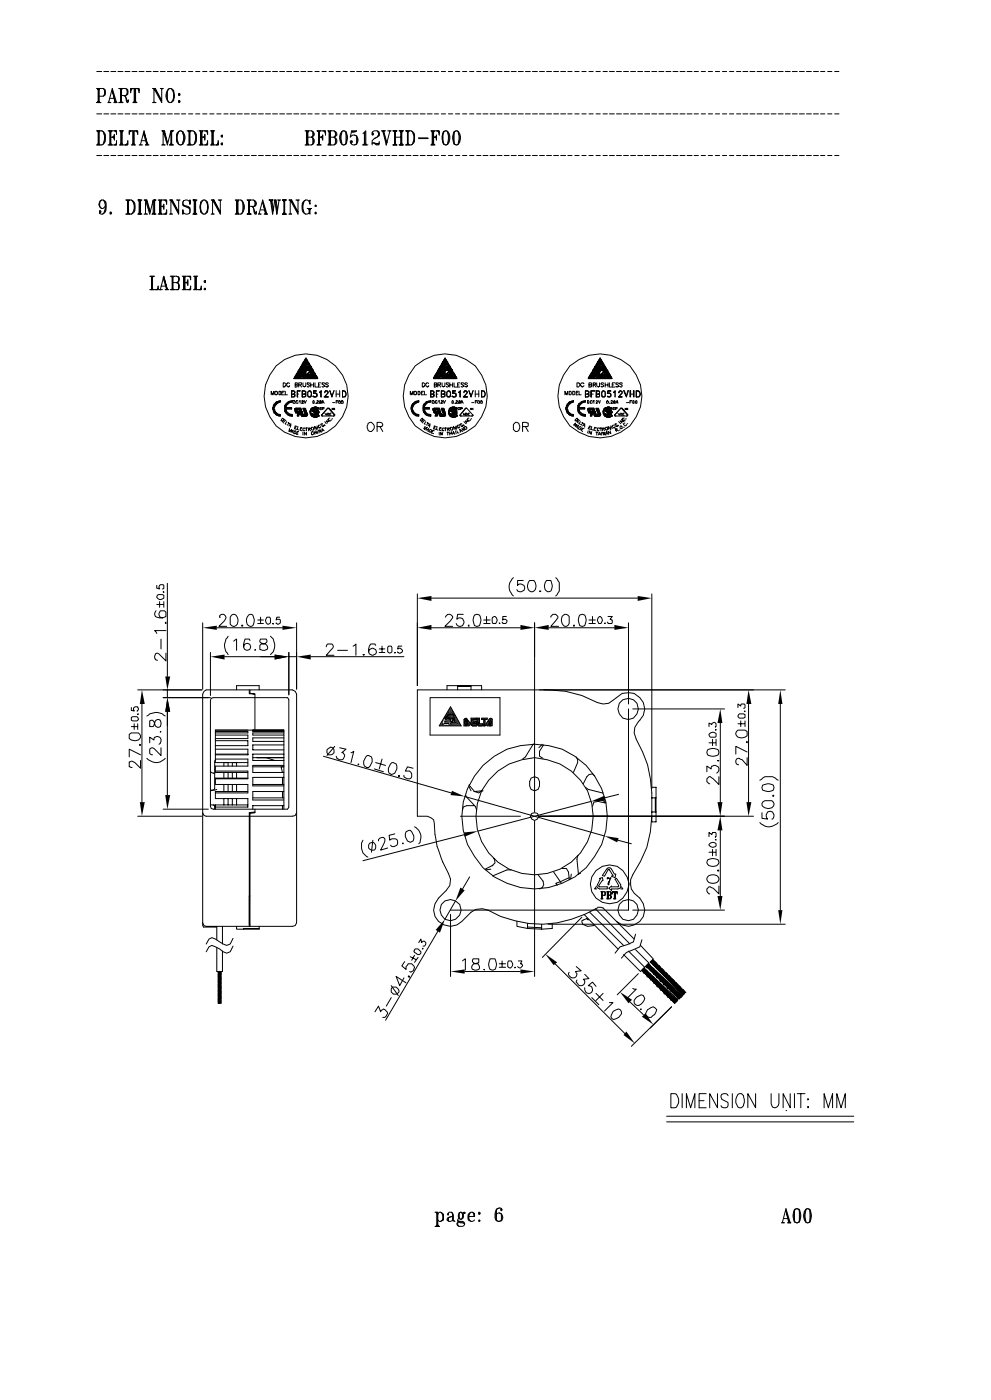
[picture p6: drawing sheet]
<svg xmlns="http://www.w3.org/2000/svg" width="297mm" height="420mm" viewBox="0 0 297 420" stroke-linecap="round" stroke-linejoin="round" font-family="sans-serif">
<g fill="none" stroke="#000" stroke-width=".3">
<path d="M29 34.1h1.5M29 21.4h1.5M29.2 39.2l.2 .5M29.2 26.5l.2 .5M29.4 39.4l-.4-.2h1.5l1 1.1v2.1l-.2 .4-.8 .7h-1.5l.4-.2M29.4 26.7l-.4-.2h1.9l.6 .5v1.4l-.6 .5h-1.3M29.4 26.5v4.3M29.4 39.2v4.3M29.4 30.6l-.4 .2h1.3M29.4 30.3l-.2 .5M29.6 26.5v4.3M29.6 39.2v4.3"/>
<path d="M29.6 30.3l.2 .5M29.6 30.6l.5 .2M29.8 39.2l-.2 .5M29.8 26.5l-.2 .5M30.1 39.2l-.5 .2M30.1 26.5l-.5 .2M30.5 39.2l.4 .2a4.3 4.3 0 0 1 0 3.9l-.4 .2M30.9 26.5l.4 .7v1l-.4 .7M31.1 39.9a2.63 2.63 0 0 1 0 2.9M31.1 34.1h1.5M31.1 21.4h1.5M31.3 27l.2 .4-.2 1"/>
<path d="M32.4 39.2h2.5v1.1v-1.1M32.6 39.2l.4 .2M32.8 39.2l.2 .5M33 30.8l-.4-.2-.2 .2h.8M33 39.2v4.3M33 29.5h1.3M33.2 34.1h1.5M33.2 21.4h1.5M33.2 39.2v4.3M33.4 39.2l-.2 .5M33.7 39.2l-.5 .2M34.1 30.8h1"/>
<path d="M34.3 39.2l.6 .2M34.5 30.8l-.8-3.6 1 3.6M34.5 30.3l-.2 .5 .2-.2M34.5 39.2l.4 .5M34.7 39.2l.2 .7M34.7 30.3l.2 .5-1.2-4.3-1.1 4.1M35.3 34.1h1.5M35.3 21.4h1.5M35.6 26.5h2.1l.6 .5v1.2l-.2 .2-.4 .2h-1.3M35.8 39.2h1.2M35.8 26.5l.4 .2M36 39.2l.2 .2"/>
<path d="M36 26.5l.2 .5M36.2 26.5v4.3M36.2 39.2v4.3M36.2 30.6l-.4 .2M36.2 30.3l-.2 .5M36.4 26.5v4.3M36.4 39.4v3.9M36.4 30.6l.4 .2h-1.2M36.4 30.3l.2 .5M36.6 39.4l.2-.2-.2 .5M36.6 39.2v4.3M36.6 26.5l-.2 .5"/>
<path d="M36.8 26.5l-.4 .2M37 28.6l.7 .5 .4 1.7 .4-.5v-.4M37.5 28.9l.6 1.2 .2 .2 .2-.2M37.5 34.1h1.4M37.5 21.4h1.4M37.7 26.5l.4 .7v.8l-.4 .6M37.9 29.9l.4 .7M38.1 27l.2 .4-.2 .8M39.2 27l.4-.5-.4 .7M39.2 39.2l-.5 .5M39.4 26.5l-.2 1.3v-1.3h2.5v1.3l-.2-1.3 .2 .7M39.6 34.1h1.5"/>
<path d="M39.6 21.4h1.5M39.6 39.2l-.9 .2M39.8 39.2v4.3M39.8 30.8h1.3M40 39.4v3.9M40 26.5l-.8 .2M40.2 26.5v4.3M40.2 39.2v4.3M40.2 30.6l-.2 .2M40.4 39.2l.9 .2M40.4 26.7v3.9M40.6 30.3l.3 .5-.3-.2"/>
<path d="M40.6 26.5v4.3M40.9 26.5l.8 .2M41.1 39.2l.2 1.1v-1.1h-2.6v1.1l.2-1.1-.2 .7M41.3 39.7l-.4-.5 .4 .7M41.3 26.5l.4 .5M41.7 34.1h1.5M41.7 21.4h1.5M43 39.9l1 3.6M43.2 39.9l1 3.6-1-4.3-1.1 4.1M43.8 34.1h1.5M43.8 21.4h1.5M45.7 30.8h1.1"/>
<path d="M45.7 26.5h.9l1.9 3.6M45.9 30.8l.2-.2 .5 .2M45.9 34.1h1.5M45.9 21.4h1.5M45.9 26.5l.2 .2M46.4 26.5l1.9 3.6M48 26.5h.9l-.4 .2-.2-.2M48 34.1h1.5M48 21.4h1.5M48.5 39.2h.8l.9 3.6-1.1-3.6M48.5 26.7v4.1l-2.4-4.3v4.1M48.7 39.2l.2 .2"/>
<path d="M50.2 27.2l-.2 1 .2 1.9M50.2 34.1h1.4M50.2 21.4h1.4M50.4 26.7a1.04 1.04 0 0 1 1.1-.1 1.04 1.04 0 0 1 .6 1l.2 .8-.2 1.3a1.06 1.06 0 0 1-.6 1 1.06 1.06 0 0 1-1.1-.1 3.1 3.1 0 0 1 0-3.9zM50.8 26.5l-.6 .9v2.5l.6 .9M51.2 26.5a2.99 2.99 0 0 1 0 4.3M51.2 39.2h.9M51.4 39.2v4.3M51.6 39.2l-.2 .5M51.9 27.2l.2 .4v2.1l-.2 .4M51.9 39.2l-.5 .2M52.3 34.1h1.5"/>
<path d="M52.3 21.4h1.5M53.3 39.9a2.63 2.63 0 0 0 0 2.9M53.6 39.4l.4-.2 .8 .2a3.1 3.1 0 0 1 0 3.9l-.6 .2a1.45 1.45 0 0 1-1.3-1.1v-2.1zM53.6 28l.4 .2-.2 .4h-.2zM53.6 28.2l.2 .2zM53.6 30.1l.4 .2-.2 .5h-.2zM53.6 30.3l.2 .3zM54 39.2l-.4 .2a4.3 4.3 0 0 0 0 3.9l.4 .2M54.2 39.2l.4 .2a4.3 4.3 0 0 1 0 3.9l-.4 .2M54.4 34.1h1.3M54.4 21.4h1.3M54.8 39.9a2.63 2.63 0 0 1 0 2.9"/>
<path d="M56.1 39.2h1.7l1 1.1v2.1l-.2 .4-.8 .7h-1.7M56.3 39.2l.4 .2M56.5 34.1h1.3M56.5 21.4h1.3M56.5 39.2l.2 .5M56.7 39.2v4.3M56.9 39.2v4.3M57.1 39.2l-.2 .5M57.4 39.2l-.5 .2M57.8 39.2l.4 .2a4.3 4.3 0 0 1 0 3.9l-.4 .2M58.4 39.9a2.63 2.63 0 0 1 0 2.9M58.6 34.1h1.3"/>
<path d="M58.6 21.4h1.3M59.7 39.2h2.5v1.1l-.2-1.1 .2 .7M59.9 39.2l.2 .2M60.1 39.2v4.3M60.3 39.4v3.9M60.5 39.4l.2-.2-.2 .5M60.5 39.2v4.3M60.7 34.1h1.3M60.7 21.4h1.3M61.4 39.2l.8 .2M61.8 39.2l.4 .5M62.9 34.1h1.2"/>
<path d="M62.9 21.4h1.2M63.1 39.2h1.2M63.3 39.2l.2 .2M63.5 39.2v4.3M63.7 39.4v3.9M63.9 39.4l.2-.2-.2 .5M63.9 39.2v4.3M65 34.1h1.3M65 21.4h1.3M67.1 34.1h1.3M67.1 21.4h1.3M69 34.1h1.5"/>
<path d="M69 21.4h1.5M71.1 34.1h1.5M71.1 21.4h1.5M73.2 34.1h1.5M73.2 21.4h1.5M75.4 34.1h1.4M75.4 21.4h1.4M77.5 34.1h1.5M77.5 21.4h1.5M79.6 34.1h1.5M79.6 21.4h1.5M81.7 34.1h1.5"/>
<path d="M81.7 21.4h1.5M83.8 34.1h1.5M83.8 21.4h1.5M85.9 34.1h1.5M85.9 21.4h1.5M88.1 34.1h1.4M88.1 21.4h1.4M90.2 34.1h1.5M90.2 21.4h1.5M91.4 39.2h1.9a.96 .96 0 0 1 .8 .7 .96 .96 0 0 1-.3 1l-.5 .2M91.7 39.2l.2 .2M91.9 39.2v4.3"/>
<path d="M92.1 39.4v3.9M92.3 39.4l.2-.2-.2 .5M92.3 34.1h1.3M92.3 21.4h1.3M92.3 39.2v4.3M93.3 39.2l.5 .2v1.5l-1.5 .2M93.8 39.7l.2 .4-.2 .6M94.4 34.1h1.3M94.4 21.4h1.3M95.2 39.2l.3 .5M95.5 39.2v4.3M95.7 39.2v4.3"/>
<path d="M95.9 39.2l-.2 .5M96.1 39.2l-.4 .2M96.5 34.1h1.3M96.5 21.4h1.3M96.7 39.2l.9 .2M97.4 39.2l.2 1.3v-1.3h-2.6l.5 .2M97.6 39.7l-.4-.5 .4 .7M98.2 39.2h1.9a.96 .96 0 0 1 .8 .7 .96 .96 0 0 1-.4 1l-.4 .2M98.6 39.4l-.2-.2 .2 .5M98.6 34.1h1.3M98.6 21.4h1.3M98.6 39.2v4.3"/>
<path d="M98.8 39.4v3.9M99.1 39.2v4.3M99.3 39.2l-.2 .2M100.1 39.2a1.21 1.21 0 0 1 0 1.9h-1M100.5 39.7l.3 .4-.3 .6M100.8 34.1h1.2M100.8 21.4h1.2M102.4 39.4l.5-.2 .8 .2a4.3 4.3 0 0 1 0 3.9l-.8 .2a2.82 2.82 0 0 1-.5-4.1zM102.4 39.7a3.2 3.2 0 0 0 0 3.3M102.9 39.2l-.5 .2a7.8 7.8 0 0 0 0 3.9l.5 .2M102.9 34.1h1.2M102.9 21.4h1.2"/>
<path d="M103.1 39.2l.6 .7v2.9l-.6 .7M103.7 39.7a6 6 0 0 1 0 3.3M105 34.1h1.3M105 21.4h1.3M105.4 39.7h.6l.9-.5h-1.5l-.4 1.9a1.28 1.28 0 0 1 1.6-.5 1.28 1.28 0 0 1 .7 1.6l-.2 .6a1.1 1.1 0 0 1-1.2 .7 1.1 1.1 0 0 1-.9-1.1l.2-.2 .4 .2-.4 .4M105.4 39.4h1.3M106.9 34.1h1.5M106.9 21.4h1.5M109 34.1h1.5M109 21.4h1.5M109.2 39.7v3.8M109.4 39.7v3.6"/>
<path d="M111.1 34.1h1.5M111.1 21.4h1.5M111.5 39.9l.5 .2-.2 .4h-.3v-.8l.7-.5h.8l.7 .5v1l-1.5 .9-.7 .6v1.3M113 39.2l.2 .2a1.21 1.21 0 0 1-.2 1.7l-.8 .5M113.2 34.1h1.5M113.2 21.4h1.5M113.5 39.7l.2 .4-.2 .6M114.3 39.2h1.3M114.5 39.2l.4 .5 .2-.5M114.7 39.2l1.1 4.3M115.4 34.1h1.4M115.4 21.4h1.4"/>
<path d="M115.4 39.2l-.5 .2M116.2 39.2h1.1M116.6 39.2l.2 .2 .3-.2M116.8 39.4l-1 4.1M117.5 34.1h1.5M117.5 21.4h1.5M117.7 39.2h1.3l-.5 .2M117.9 39.2l.4 .2M118.1 39.2l.2 .5M118.3 39.2v4.3M118.5 39.2v4.3M118.7 39.2l-.2 .5"/>
<path d="M119.6 34.1h1.5M119.6 21.4h1.5M119.6 39.2h1.3l-.5 .2M119.8 39.2l.4 .2M120 39.2l.2 .5M120.2 39.2v4.3M120.4 39.2v4.3M120.6 39.2l-.2 .5M121.5 39.2h1.7l1 1.1v2.1l-.2 .4-.8 .7h-1.7M121.7 34.1h1.5M121.7 21.4h1.5M121.7 39.2l.4 .2"/>
<path d="M121.9 39.2l.2 .5M122.1 39.2v4.3M122.3 39.2v4.3M122.6 39.2l-.3 .5M122.8 39.2l-.5 .2M123.2 39.2l.4 .2a4.3 4.3 0 0 1 0 3.9l-.4 .2M123.8 39.9a2.63 2.63 0 0 1 0 2.9M123.8 34.1h1.5M123.8 21.4h1.5M125.9 34.1h1.5M125.9 21.4h1.5M128.1 34.1h1.4"/>
<path d="M128.1 21.4h1.4M129.1 39.2h2.6v1.3l-.3-1.3 .3 .7M129.3 39.2l.2 .2M129.5 39.2v4.3M129.8 39.4v3.9M130 39.4l.2-.2-.2 .5M130 39.2v4.3M130.2 34.1h1.2M130.2 21.4h1.2M130.8 39.2l.9 .2M131.2 39.2l.5 .5M132.3 34.1h1.3"/>
<path d="M132.3 21.4h1.3M132.9 39.4l.9-.2a2.6 2.6 0 0 1 0 4.3l-.9-.2a4.5 4.5 0 0 1 0-3.9zM132.9 39.7l-.2 .4v2.5l.2 .4M133.6 39.2a2.14 2.14 0 0 0-.9 2.6l.4 1.5 .5 .2M133.8 39.2l.4 .2a7.8 7.8 0 0 1 0 3.9l-.4 .2M134.2 39.7a3.2 3.2 0 0 1 0 3.3M134.4 34.1h1.3M134.4 21.4h1.3M136.1 39.4l.8-.2a2.6 2.6 0 0 1 0 4.3l-.8-.2a4.5 4.5 0 0 1 0-3.9zM136.1 39.7a6 6 0 0 0 0 3.3M136.5 34.1h1.3M136.5 21.4h1.3"/>
<path d="M136.7 39.2l-.6 .7v2.9l.6 .7M136.9 39.2l.5 .2a7.8 7.8 0 0 1 0 3.9l-.5 .2M137.4 39.7a3.2 3.2 0 0 1 0 3.3M138.6 34.1h1.3M138.6 21.4h1.3M140.8 34.1h1.2M140.8 21.4h1.2M142.9 34.1h1.2M142.9 21.4h1.2M144.8 34.1h1.5M144.8 21.4h1.5M146.9 34.1h1.5"/>
<path d="M146.9 21.4h1.5M149 34.1h1.5M149 21.4h1.5M151.1 34.1h1.5M151.1 21.4h1.5M153.2 34.1h1.5M153.2 21.4h1.5M155.4 34.1h1.4M155.4 21.4h1.4M157.5 34.1h1.5M157.5 21.4h1.5M159.6 34.1h1.5"/>
<path d="M159.6 21.4h1.5M161.7 34.1h1.5M161.7 21.4h1.5M163.8 34.1h1.5M163.8 21.4h1.5M165.9 34.1h1.5M165.9 21.4h1.5M168.1 34.1h1.4M168.1 21.4h1.4M170.2 34.1h1.2M170.2 21.4h1.2M172.3 34.1h1.3"/>
<path d="M172.3 21.4h1.3M174.4 34.1h1.3M174.4 21.4h1.3M176.5 34.1h1.3M176.5 21.4h1.3M178.6 34.1h1.3M178.6 21.4h1.3M180.8 34.1h1.2M180.8 21.4h1.2M182.7 34.1h1.4M182.7 21.4h1.4M184.8 34.1h1.5"/>
<path d="M184.8 21.4h1.5M186.9 34.1h1.5M186.9 21.4h1.5M189 34.1h1.5M189 21.4h1.5M191.1 34.1h1.5M191.1 21.4h1.5M193.3 34.1h1.4M193.3 21.4h1.4M195.4 34.1h1.4M195.4 21.4h1.4M197.5 34.1h1.5"/>
<path d="M197.5 21.4h1.5M199.6 34.1h1.5M199.6 21.4h1.5M201.7 34.1h1.5M201.7 21.4h1.5M203.8 34.1h1.5M203.8 21.4h1.5M206 34.1h1.4M206 21.4h1.4M208.1 34.1h1.2M208.1 21.4h1.2M210.2 34.1h1.3"/>
<path d="M210.2 21.4h1.3M212.3 34.1h1.3M212.3 21.4h1.3M214.4 34.1h1.3M214.4 21.4h1.3M216.5 34.1h1.3M216.5 21.4h1.3M218.7 34.1h1.2M218.7 21.4h1.2M220.8 34.1h1.2M220.8 21.4h1.2M222.7 34.1h1.5"/>
<path d="M222.7 21.4h1.5M224.8 34.1h1.5M224.8 21.4h1.5M226.9 34.1h1.5M226.9 21.4h1.5M229 34.1h1.5M229 21.4h1.5M231.1 34.1h1.5M231.1 21.4h1.5M233.3 34.1h1.4M233.3 21.4h1.4M235.4 34.1h1.5"/>
<path d="M235.4 21.4h1.5M237.5 34.1h1.5M237.5 21.4h1.5M239.6 34.1h1.5M239.6 21.4h1.5M241.7 34.1h1.5M241.7 21.4h1.5M243.8 34.1h1.5M243.8 21.4h1.5M246 34.1h1.2M246 21.4h1.2M248.1 34.1h1.2"/>
<path d="M248.1 21.4h1.2M250.2 34.1h1.3M250.2 21.4h1.3M29 46.6h1.5M29.4 43l-.2 .5M29.6 43l.2 .5M29.6 43.3l.5 .2M30.5 60a1.57 1.57 0 0 0 0 2.5M30.9 60a3.5 3.5 0 0 1 .2 4l-.4 .2M31.1 46.6h1.5M32.4 43.5h2.5v-1.3v1.3M33 43.3l-.4 .2"/>
<path d="M33 43l-.2 .5M33.2 46.6h1.5M33.2 41.1h1.1M33.2 43l.2 .5M33.2 43.3l.5 .2M34.3 40.3v1.7l-.2-.9zM34.3 40.7l-.4 .4 .4 .5M34.3 40.9l-.6 .2 .6 .2M34.9 43.3l-.6 .2M34.9 43l-.4 .5M34.9 42.8l-.2 .7M35.3 46.6h1.5"/>
<path d="M35.8 43.5h2.5v-1.3l-.2 1.3M36.2 43.3l-.2 .2M36.6 43l.2 .5-.2-.2M37.5 46.6h1.4M37.7 60h1.7l1 1v2.1l-.2 .5-.8 .6h-1.7M37.9 60l.4 .2M38.1 60l.2 .4M38.3 60v4.2M38.3 43.3l-.8 .2M38.3 43l-.6 .5M38.3 42.8l-.4 .7M38.5 60v4.2"/>
<path d="M38.7 60l-.2 .4M38.9 60l-.4 .2M39.4 60a2.99 2.99 0 0 1 0 4.2M39.4 43.5h1.2M39.6 46.6h1.5M39.8 43l-.2 .5 .2-.2M40.2 43.3l.2 .2M41.3 60h1.2M41.5 60l.2 .2M41.7 60v4.2M41.7 46.6h1.5M41.7 43.5h1.1"/>
<path d="M41.9 43.5l.2-.2 .2 .2M42.1 60v4.2M42.3 42.2h1.5M43.2 60h.8l1.1 3.6M43.4 60l.2 .2M43.8 60l1.1 3.6M43.8 46.6h1.5M44 43.3l-.4 .2h1.1M44 43l-.2 .5M44.2 43l.2 .5M45.9 60h.9M45.9 46.6h1.5"/>
<path d="M46.4 60v4.2M46.6 60l-.2 .2M47.4 60h2.6v1.2l-.3-1.2M47.8 60v4.2M48 46.6h1.5M48.3 60v4.2M48.5 60l-.2 .2M48.5 43.5h1M48.7 43.5l.2-.2 .4 .2M48.9 43.3v-4.1l1.3 4.3 1-4.3v4.3M49.1 60l.9 .2M50.2 46.6h1.4"/>
<path d="M50.8 60h.8l2 3.6M51 60l.2 .2M51.2 43.3l-.4 .2h1.3M51.2 43l-.2 .5M51.4 60l1.9 3.6M51.4 43l.2 .5M51.4 43.3l.5 .2M52.3 46.6h1.5M52.9 60h1.1M53.1 60l.5 .2 .2-.2M54.4 46.6h1.3M56.5 46.6h1.3"/>
<path d="M56.7 43.3l-.4 .2M56.7 43l-.2 .5M56.9 43l.2 .5M56.9 43.3l.5 .2M57.8 60h1.3M58 60l.2 .2M58.2 60v4.2M58.6 60v4.2M58.6 46.6h1.3M60.1 43.3l-.2 .2M60.5 43l.2 .5-.2-.2M60.5 41.1h.9"/>
<path d="M60.7 46.6h1.3M61 60a2.99 2.99 0 0 0 0 4.2M61.4 60a2.99 2.99 0 0 1 0 4.2M61.4 40.3v1.7zM61.4 40.7l-.2 .4 .2 .5M61.4 40.9l-.7 .2 .7 .2M62.2 42.8l-.2 .7 .2-1.3v1.3h-2.5M62.2 43.3l-.8 .2M62.2 43l-.4 .5M62.9 46.6h1.2M63.1 43.5h2.3v-1.3v1.3M63.3 60h.8l1.9 3.6"/>
<path d="M63.5 60l.2 .2M63.5 43.3l-.2 .2M63.9 43l.2 .5-.2-.2M63.9 60l1.9 3.6M65 46.6h1.3M65.4 60h1.1M65.4 43l-.4 .5M65.4 43.3l-.6 .2M65.4 42.8l-.2 .7M65.6 60l.4 .2 .3-.2M66.3 40.7l.4-.2v.6zM66.3 43l.4-.2v.7z"/>
<path d="M66.5 40.7l.2 .2zM66.5 43l.2 .3zM67.1 46.6h1.3M69 46.6h1.5M70.5 60h1.7a2.6 2.6 0 0 1 0 4.2h-1.7M70.9 60v4.2M71.1 46.6h1.5M71.3 60v4.2M72.2 60l.6 .8v2.6l-.6 .8M73.2 46.6h1.5M74.3 60l.2 .4M74.5 60v4.2"/>
<path d="M74.7 60v4.2M74.9 60l-.2 .4M75.1 60l-.4 .2M75.4 46.6h1.4M76 60l.4 .6v.9l-.4 .4M77.5 46.6h1.5M79.6 46.6h1.5M80.9 60l.4 .4M81.1 60l.6 4.2M81.3 60l.4 4.2M81.7 60l-.2 .2M81.7 46.6h1.5"/>
<path d="M81.9 60h-1.3l.7 .2M82.3 60l-.4 3.1-.4-3.1v.4M82.3 60h.5l.4 3.1 .4-2.9M82.3 60l.7 4.2M82.5 60l.5 4.2M83.2 60h.8l-.4 .2-.2-.2M83.8 46.6h1.5M84.9 60l.2 .4M85.1 60v4.2M85.3 60v4.2M85.5 60l-.2 .4M85.7 60l-.4 .2"/>
<path d="M85.9 60h-1.2l.4 .2M85.9 46.6h1.5M86.6 60h.8l1.9 3.6M86.8 60l.2 .2M87.2 60l1.9 3.6M88.1 46.6h1.4M88.7 60h1M88.9 60l.4 .2 .2-.2M90.2 46.6h1.5M91.7 60l-.5 .2a4.3 4.3 0 0 0 0 3.8l.5 .2M91.9 43.3l-.2 .2M92.3 43l.2 .5-.2-.2"/>
<path d="M92.3 46.6h1.3M93.3 41.1a1.21 1.21 0 0 1 .9 1.2 1.21 1.21 0 0 1-.9 1.2h-1.9M93.3 41.1l.5 .2v2l-.5 .2M93.8 41.6l.2 .4-.2 1M94.4 46.6h1.3M95.5 43.3l-.5 .2h1.3M95.5 43l-.3 .5M95.7 41.1h1M95.7 43l.2 .5M95.7 43.3l.4 .2M96.5 46.6h1.3M96.7 40.5v1.5l-.2-.9z"/>
<path d="M96.7 40.7l-.4 .4 .4 .5M96.7 40.9l-.6 .2 .6 .2M98.6 43l-.2 .5 .2-.2M98.6 46.6h1.3M99.1 43.3l.2 .2M100.1 41.1a1.21 1.21 0 0 1 .9 1.2 1.21 1.21 0 0 1-.9 1.2h-1.9M100.1 41.1l.4 .7v1l-.4 .7M100.5 41.6l.3 .4-.3 1M100.8 46.6h1.2M102.9 46.6h1.2M105 46.6h1.3M105.2 42.4l.2 .2z"/>
<path d="M106.3 40.5l.6 .4v2.1l-.6 .5M106.9 41.1l.2 .5-.2 1.2M106.9 46.6h1.5M108.6 43.5h1.7M108.8 40.1l.8-.9v4.3v-.5M109 46.6h1.5M109.2 43l-.2 .5 .2-.2M109.6 43.3l.3 .2M111.1 46.6h1.5M111.5 40.1l.3 .2zM113.2 46.6h1.5M113.7 42.8l-.2 .2-2-.2v.2"/>
<path d="M113.7 42.4v.9l-.2 .2h-.7l-.8-.7 .8 .5h.7l.2-.3M115.4 46.6h1.4M116 42.8l-1.1-3.6 .9 4.3M117.5 46.6h1.5M118.3 43.3l-.4 .2M118.3 43l-.2 .5M118.5 41.1h1.7M118.5 43.3l.5 .2h-1.3M118.5 43l.2 .5M119.6 46.6h1.5M120.2 43.3l-.4 .2M120.2 43l-.2 .5"/>
<path d="M120.4 43.3l.5 .2h-1.3M120.4 43l.2 .5M121.7 46.6h1.5M122.1 43.3l-.4 .2M122.1 43l-.2 .5M122.3 43l.3 .5M122.3 43.3l.5 .2M123.8 46.6h1.5M125.5 41.3h2.8v.3h-2.8zM125.9 46.6h1.5M128.1 46.6h1.4M129.1 43.5h1.3"/>
<path d="M129.5 43.3l-.2 .2M130 43l.2 .5-.2-.2M130 41.1h.8M130.2 46.6h1.2M130.8 40.5v1.5zM130.8 40.7l-.2 .4 .2 .5M130.8 40.9l-.6 .2 .6 .2M132.3 46.6h1.3M134.4 46.6h1.3M136.5 46.6h1.3M138.6 46.6h1.3M140.8 46.6h1.2"/>
<path d="M142.9 46.6h1.2M144.8 46.6h1.5M146.9 46.6h1.5M149 46.6h1.5M151.1 46.6h1.5M153.2 46.6h1.5M155.4 46.6h1.4M157.5 46.6h1.5M159.6 46.6h1.5M161.7 46.6h1.5M163.8 46.6h1.5M165.9 46.6h1.5"/>
<path d="M168.1 46.6h1.4M170.2 46.6h1.2M172.3 46.6h1.3M174.4 46.6h1.3M176.5 46.6h1.3M178.6 46.6h1.3M180.8 46.6h1.2M182.7 46.6h1.4M184.8 46.6h1.5M186.9 46.6h1.5M189 46.6h1.5M191.1 46.6h1.5"/>
<path d="M193.3 46.6h1.4M195.4 46.6h1.4M197.5 46.6h1.5M199.6 46.6h1.5M201.7 46.6h1.5M203.8 46.6h1.5M206 46.6h1.4M208.1 46.6h1.2M210.2 46.6h1.3M212.3 46.6h1.3M214.4 46.6h1.3M216.5 46.6h1.3"/>
<path d="M218.7 46.6h1.2M220.8 46.6h1.2M222.7 46.6h1.5M224.8 46.6h1.5M226.9 46.6h1.5M229 46.6h1.5M231.1 46.6h1.5M233.3 46.6h1.4M235.4 46.6h1.5M237.5 46.6h1.5M239.6 46.6h1.5M241.7 46.6h1.5"/>
<path d="M243.8 46.6h1.5M246 46.6h1.2M248.1 46.6h1.2M250.2 46.6h1.3M29.8 63.4l.3 .2zM29.8 60.6v1.3M31.3 60.4a2.65 2.65 0 0 1 0 3.2M31.5 61.9l-.6 .6h-.4l-.4-.2-.5-.8a1.38 1.38 0 0 1 1.3-1.5l.8 .6v2.5a1.3 1.3 0 0 1-1.9 .9v-.9h.3l.2 .5-.5 .2M33 63.6l.4 .2-.2 .4h-.2zM33 63.8l.2 .2zM38.3 64l-.4 .2M38.3 63.8l-.2 .4"/>
<path d="M38.5 63.8l.2 .4M38.5 64l.4 .2M40 60.6a2.63 2.63 0 0 1 0 3M41.3 64.2h1.2M41.7 64l-.2 .2M41.9 60.2v3.8M42.1 60.2l.2-.2-.2 .4M42.1 63.8l.2 .4-.2-.2M43.2 64.2h1M43.4 64.2l.2-.2 .4 .2M43.6 64v-4l1.3 4.2 1-4.2v4.2M45.5 64.2h1.3"/>
<path d="M45.9 63.8l-.2 .4 .2-.2M46.1 60.2v3.8M46.4 64l.2 .2M47.4 64.2h2.6v-1.3l-.3 1.3M47.8 60.2l-.2-.2 .2 .4M47.8 63.8l-.2 .4 .2-.2M48 60.2v3.8M48.3 61.9h.8h-.6l.6 .2M48.3 64l.2 .2M49.1 61.2v1.5l-.2-.8zM49.1 61.7l-.2 .2 .2 .4M50 60.4l-.5-.4 .5 .6"/>
<path d="M50 63.6l-.5 .6 .5-.4M50 64l-.9 .2M50.8 64.2h.8l-.4-.2-.2 .2M53.6 60.2v4l-2.4-4.2v4M54.8 61.2l.2 .5 1.7 .6 .2 .4M55 60.2a.9 .9 0 0 0 .5 1.5l1.4 .6v1.5a1.18 1.18 0 0 1-1.3 .4 1.18 1.18 0 0 1-.8-1.3v1.3v-.6M56.9 60.6v-.6v1.2a1.11 1.11 0 0 0-.7-1.2 1.11 1.11 0 0 0-1.4 .6v1.1l1.9 .8 .2 .4-.2 1.1M57.8 64.2h1.3M58.2 64l-.2 .2M58.4 60.2v3.8M58.6 60.2l.2-.2-.2 .4M58.6 63.8l.2 .4-.2-.2"/>
<path d="M60.1 60.6a1.1 1.1 0 0 1 1.2-.6 1.1 1.1 0 0 1 .9 1l.2 .9-.2 1.2a1.06 1.06 0 0 1-1 1.1 1.06 1.06 0 0 1-1.1-1.1l-.2-.8zM60.3 60.6l-.2 .4v2.1l.2 .5M62 60.6l.2 .4v2.1l-.2 .5M63.3 64.2h.8l-.4-.2-.2 .2M66 60.2v4l-2.3-4.2v4M70.9 60.2l-.2-.2 .2 .4M70.9 63.8l-.2 .4 .2-.2M71.1 60.2v3.8M71.3 60.2l.2-.2-.2 .4M71.3 63.8l.2 .4-.2-.2M72.8 60.6l.2 1.1-.2 1.9M74.5 60.2l-.4-.2h1.9a1.06 1.06 0 0 1 .8 .8 1.06 1.06 0 0 1-.4 1.1h-1.7"/>
<path d="M74.5 64l-.4 .2h1.3M74.5 63.8l-.2 .4M74.7 63.8l.2 .4M74.7 64l.4 .2M75.4 61.9l.6 .6 .4 1.7h.4v-.8M75.8 62.1l.6 1.5 .2 .2 .2-.2M76.2 63.4l.6 .6M76.4 60.4l.2 .4-.2 .9M78.1 64.2l-.4-.2-.2 .2h.8M78.1 62.9h1.3M79.2 64.2h1M79.6 64.2l-.9-3.6 1.1 3.6"/>
<path d="M79.6 63.8l-.2 .4 .2-.2M79.8 63.8l.2 .4-1.3-4.2-1 4M81.9 63.1l-.2 1.1M83.2 63.1l-.2 1.1M85.1 64l-.4 .2h1.2M85.1 63.8l-.2 .4M85.3 63.8l.2 .4M85.3 64l.4 .2M86.6 64.2h.8l-.4-.2-.2 .2M89.3 60.2v4l-2.3-4.2v4M91 60.6a2.63 2.63 0 0 0 0 3M92.1 62.5h1.2l-.4 .2"/>
<path d="M92.3 62.5l.4 .2v1.1v-1.3M92.5 62.5l.2 .4M92.7 60.6l.2-.6v1.2l-.2-.6a1.11 1.11 0 0 0-1.2-.6 1.11 1.11 0 0 0-.9 1v2.1a1.37 1.37 0 0 0 2.1 .9l.2 .2v-1.7M92.7 63.8l-.2 .2M93.1 62.5l-.2 .4M94.4 61.7l.2-.2 .2 .4h-.4zM94.4 63.8l.2-.2 .2 .2-.2 .4zM94.6 61.7v.2zM94.6 63.8v.2zM44.9 86.9h2.5v-1.1l-.2 1.1M44.9 82.8h1.5M45.1 82.8l.4 .2-.2-.2"/>
<path d="M45.1 86.9h.4M45.5 82.8v4.1v-3.9M45.5 86.6l-.2 .3M45.7 82.8v4.1h.4M45.7 86.6l.2 .3M45.9 82.8l-.2 .2 .4-.2M46.6 86.9h.8M47.4 86.4l-.4 .5 .4-.3M47.6 86.9h1.1M47.8 86.9h.5M48.3 85.8h1.4M48.9 83.3l1.1 3.6"/>
<path d="M49.1 83.3l1.1 3.6-1.1-4.1-1.1 4.1M49.5 86.9h1.1M50 86.6l-.3 .3M50.2 86.6l.2 .3M51 82.8h1.9l.7 .2 .2 .5a1.13 1.13 0 0 1-.9 1.2M51.2 82.8l.4 .2-.2-.2M51.2 86.9h.4M51.6 82.8v4.1v-3.9M51.6 86.6l-.2 .3M51.9 82.8v4.1h.4M51.9 86.6l.2 .3M52.1 82.8l-.2 .2 .4-.2"/>
<path d="M52.9 82.8l.7 .5-.3 1.2-1.4 .2M52.9 84.7a1.21 1.21 0 0 1 .7 1.9v.3h-2.6M52.9 84.7l.7 .7v1l-.3 .5h-.4M53.6 83v1.3M53.6 85.2v1.4M54.6 82.8h2.5v1.1l-.2-1.1 .2 .5M54.8 82.8l.2 .2zM55 82.8v4.1h-.2l.2-.3M55.2 83v3.9M55.5 86.6l.2 .3M55.5 84.7h.8M55.7 82.8l-.2 .2v-.2v4.1"/>
<path d="M56.3 82.8l.8 .2-.4-.2M56.3 83.9v1.7l-.2-.9zM56.3 84.3l-.2 .4 .2 .5M56.3 84.5l-.6 .2 .6 .2M56.3 86.9h.8M57.1 86.4l-.2 .5 .2-1.1v1.1h-2.5M57.1 86.6l-.4 .3M58 82.8h1.3M58.2 82.8l.2 .2zM58.4 82.8v4.1h-.2l.2-.3M58.6 83v3.9M58.8 86.6l.3 .3"/>
<path d="M59.1 82.8l-.3 .2v-.2v4.1M59.5 86.9h.8M60.3 86.4l-.2 .5 .2-1.1v1.1h-2.3M60.3 86.6l-.4 .3M61.2 84.3l.4-.2v.6zM61.2 86.6l.4-.2v.5h-.4zM61.4 84.3l.2 .2zM61.4 86.6l.2 .3zM81.3 118.4v-1.1l.4 1.1 .4-1.1v1.1M82.5 117.3l.7 .2v.7l-.2 .2-.7-.2v-.7zM83.6 117.3l.6 .2v.7l-.2 .2h-.4zM84.5 117.8h.4"/>
<path d="M84.9 114.8h.4l.4 .4v.4l-.4 .5h-.4zM85.3 117.3h-.8v1.1h.8M85.5 117.3v1.1h.6M86.8 115l-.2-.2-.7 .2v.6l.5 .5 .4-.5M87.4 117.1h.7l.4 .4-.2 .7h-.2l.4 .2-.2 .6h-.9h.7l.2-.2v-.6h-.9h.7l.2-.2v-.7h-.9v1.7zM88.1 113.4h7.1M88.3 113.1h1.7M88.3 113.3h6.9M88.3 113.5h6.9M88.5 115.4h.4l.2-.6h-.6v1.3l.6-.2v-.5h-.2M88.5 112.7h1M88.5 112.9h1"/>
<path d="M88.7 112.5h.6M88.9 112h.4M88.9 112.3h.4M89.1 118.2h.4zM89.1 117.1h.9v.2h-.9v1.7zM89.1 111.8h.4M89.1 119h.2M89.3 111.2h.4M89.3 111.4h.2M89.3 111.6h.2M89.5 115.4h.7l.2-.6h-.9v1.3M89.5 111h.5"/>
<path d="M89.7 110.6h.5M89.7 110.8h.3M89.7 111.6h2M89.7 111.8h2M89.7 112h2M89.7 112.3h2.2M89.7 112.5h2.2M89.7 112.7h1.7M89.7 113.1l-1.6 .4M89.7 112.4h2.2M90 110.3h.6M90 111.2h1.9"/>
<path d="M90 111.4h1.7M90 112.9h1M90 115.4l.4 .7M90.2 110.1h.6M90.2 109.9h1M90.2 111h2.7M90.4 109.7h1.3M90.4 109.5h2.5M90.4 110.8h2.5M90.6 109.3h2.3zM90.6 109.1h2.1h-1.9M90.6 117.1l1.1 .2v.7l-.5 .2h.5v.6l-.3 .2h-.8l1.1-.2-.3-.6h-.8h.6l.5-.7-.3-.2h-.8v1.7z"/>
<path d="M90.6 110.6h2.3M90.6 110.5h2.3M90.8 108.7h1.7h-1.5M90.8 114.8v1.1l.4 .2 .5-.2v-1.1M90.8 110.3h2.1M90.8 110.2h2.1M91 108.4h1.3zM91 113.1h4M91.2 108.2h1.1zM91.2 108h.9h-.7M91.2 110.1h1.7M91.4 112.9h3.6"/>
<path d="M91.5 107.4v2.3M91.7 107.4l3.5 6.1h-7.1zM91.7 109.9h1M91.7 107.6h.2M91.7 107.4h.2M91.9 107.8h-.5h.7M91.9 112.7h2.9M92.1 112.3l.6-.7v-.4l-.4-.2-.6 .4 .2 1.1M92.1 112.3h.2l-.2 .2M92.1 112.5h.2M92.3 112h.2M92.5 108.9h-1.7h1.9"/>
<path d="M92.5 118.8l.2 .2 .4-.2-.2 .2M92.5 111.6h.4M92.5 111.8h.2M92.5 112.5h2.1M92.7 117.1l.6 .4v1.3l-.2 .2h-.6l-.4-.8zM92.7 111.2l.2-.2-.2-1.1a2.38 2.38 0 0 0-2.7 3h.8l1.1-.4M92.7 115v-.2h-.6v.4l.6 .2-.2 .7-.4-.2M92.7 109.7h.4M92.7 111.2h1.3M92.7 111.4h1.3M92.7 111.2l.2 .2M92.7 111.6l-.4 .2"/>
<path d="M92.9 111.4a1.31 1.31 0 0 0-.4-1.9 3.2 3.2 0 0 0-3.2 3.2l.9 .6h.6l1.3-.8M92.9 117.3l-.6 .2v1.3l.2 .2M92.9 111.4l-.8 1.1v-.2M92.9 111.4l.2 .6-.4 .5h-.6M92.9 109.9h.4M92.9 112.3h1.7M93.1 117.3h-.2l.4 .7-.2 .8M93.1 110.6h.5M93.1 110.3h.5M93.1 110.1h.2M93.1 110.8h.7M93.1 111h.9"/>
<path d="M93.1 111.6h1.1M93.1 111.8h1.3M93.1 112h1.3M93.1 114.8v1.3M93.1 115.4h.9M94 117.1h.8v.2h-.6l-.2 .7zM94 114.8v1.3M94.4 114.8v1.3h.8M94.6 118l.4 .4-.4 .6M95 118.2l-.2-.2h-.8l.2-.2h.4l.4 .4v.6l-.2 .2h-.8l-.2-.2h.2M95 118.6l-.4 .4-.6-.2 .2 .2M95.5 115.4h.4"/>
<path d="M96.1 117.3l-.2 .5 .4-.7v1.9h-.2zM96.1 114.8h-.6v1.3h.6M97.4 117.3l.6-.2 .4 .4-1 1.5h1h-1.2l1-1v-.7h-.6l-.2 .5zM97.4 115l-.2-.2h-.7v.4l.9 .4-.5 .5-.4-.2M98.4 115l-.2-.2-.6 .2v.2l.8 .4-.2 .5-.6-.2M98.8 117.1l.7 1.7 .6-1.7-.6 1.9zM100.8 117.1v1.9zM100.8 118.2h1zM101.8 117.1v1.9zM102.7 117.1a.81 .81 0 0 1 1 .7l-.2 1.2h-.8a.85 .85 0 0 0 .8-.3 .85 .85 0 0 0 0-.9v-.5h-.8v1.7zM123 118.4v-1.1l.4 1.1 .4-1.1v1.1M124.2 117.3l.7 .2v.7l-.2 .2-.7-.2v-.7z"/>
<path d="M124.5 109.7a12.7 12.7 0 0 1 13.8-2.6 12.7 12.7 0 0 1 7.7 11.7l-.4 3.2a11.9 11.9 0 0 1-8.9 8.9 12.5 12.5 0 0 1-14.1-5.9 12.8 12.8 0 0 1 1.9-15.3zM125.3 117.3l.6 .2v.7l-.2 .2h-.4zM126.4 117.8h.2M126.6 114.8h.4l.4 .4v.4l-.4 .5h-.4zM127 117.3h-.6v1.1h.6M127.2 117.3v1.1h.6M128.5 115l-.2-.2-.7 .2v.6l.5 .5 .4-.5M129.1 117.1h.7l.4 .4-.2 .7h-.2l.4 .2-.2 .6h-.9h.7l.2-.2v-.6h-.9h.7l.2-.2v-.7h-.9v1.7zM130 113.1h1.7M130 113.3h6.9M130 113.5h6.9M130 113.4h6.9"/>
<path d="M130.2 115.4l.8-.2-.2-.4h-.6v1.3l.8-.2-.4-.5M130.2 112.9h1M130.4 112.5h.6M130.4 112.7h.8M130.6 112h.6M130.6 112.3h.4M130.8 118.2h.4zM130.8 117.1h.9v.2h-.9v1.7zM130.8 111.8h.4M130.8 119h.2M131 111.4h.2M131 111.6h.2"/>
<path d="M131.2 115.4h.7l.2-.6h-.9v1.3M131.2 111h.5M131.2 111.2h.2M131.4 110.6h.5M131.4 110.8h.5M131.4 111.8h1.9M131.4 112h1.9M131.4 112.3h2.2M131.4 112.5h2.2M131.4 112.7h1.7M131.4 112.4h2.2M131.7 110.3h.6"/>
<path d="M131.7 111.2h1.9M131.7 111.4h1.6M131.7 111.6h1.6M131.7 112.9h1M131.7 115.4l.4 .7M131.9 110.1h.6M131.9 109.9h1M131.9 111h2.7M132.1 109.7h1.2M132.1 109.5h2.5M132.1 110.8h2.5M132.3 109.3h2.3z"/>
<path d="M132.3 109.1h2.1h-1.9M132.3 117.1l1 .2v.7l-.4 .2h.4v.6l-.2 .2h-.8l1-.2v-.4l-.2-.2h-.8h.6l.4-.7-.2-.2h-.8v1.7zM132.3 110.6h2.3M132.3 110.5h2.3M132.5 114.8v1.1l.4 .2 .4-.2v-1.1M132.5 110.3h2.1M132.5 110.2h2.1M132.7 108.7h1.5zM132.7 113.1h4M132.9 108.2h1.1zM132.9 108h.9h-.7M132.9 110.1h1.7"/>
<path d="M133.1 112.9h3.6M133.3 107.4l3.6 6.1h-6.9zM133.3 109.9h1.1M133.3 107.6h.3M133.3 107.4h.3M133.6 107.8h-.5h.7M133.6 112.7h2.9M133.8 112.3h.2l-.2 .2M133.8 112.5h.2M133.8 112.3v.2M134 117.5l.4-.4 .6 .4v1.3l-.2 .2h-.6l-.2-.2-.2-.6zM134 108.4h-1.3h1.5"/>
<path d="M134 112h.2M134.2 108.9h-1.7h1.9M134.2 118.8l.2 .2 .4-.2-.2 .2M134.2 111.6h.4M134.2 111.8h.2M134.2 112.5h2.3M134.4 109.9a2.38 2.38 0 0 0-2.7 3h.8l1.1-.4M134.4 109.9l.2 .4v.7l-.2 .2M134.4 111.2l-.4-.2-.7 .4 .3 1.1M134.4 111.2v.4l-.6 .7M134.4 109.7h.4M134.4 111.2h1.3"/>
<path d="M134.4 111.4h1.3M134.4 111.2l.2 .2M134.4 111.6l-.4 .2M134.6 111.4a1.31 1.31 0 0 0-.4-1.9 3.2 3.2 0 0 0-3.2 3.2l.9 .6h.6l1.3-.8M134.6 117.3l-.6 .2v1.3l.2 .2M134.6 115l-.2-.2h-.6v.4l.8 .4-.4 .5-.4-.2M134.6 111.4l-.8 1.1M134.6 111.4l.2 .6-.4 .5h-.6M134.6 109.9h.4M134.6 112.3h1.7M134.8 117.3h-.2l.4 .7-.2 .8M134.8 110.6h.5"/>
<path d="M134.8 110.3h.5M134.8 110.1h.2M134.8 110.8h.7M134.8 111h.9M134.8 111.6h1.1M134.8 111.8h1.3M134.8 112h1.3M134.8 115.4h.9M134.8 114.8v1.3M135.7 117.1h.8v.2h-.6l-.2 .7zM135.7 114.8v1.3M136.1 114.8v1.3h.8"/>
<path d="M136.3 118l.4 .4-.4 .6M136.7 118.2l-.2-.2h-.8l.2-.2h.4l.4 .4v.6l-.2 .2h-.8l-.2-.2h.2M136.7 118.6l-.4 .4-.6-.2 .2 .2M137.2 115.4h.4M137.8 117.3l-.2 .5 .4-.7v1.9h-.2zM137.8 114.8h-.6v1.3h.6M139.1 117.3l.6-.2 .4 .4-1 1.5h1h-1.2l1-1v-.7h-.6l-.2 .5zM139.1 115l-.2-.2h-.7v.4l.9 .4-.5 .5-.4-.2M140.1 115l-.2-.2-.6 .2v.2l.8 .4-.2 .5-.6-.2M140.5 117.1l.7 1.7 .6-1.7-.6 1.9zM142.5 117.1v1.9zM142.5 118.2h1z"/>
<path d="M143.5 117.1v1.9zM144.4 117.1a.81 .81 0 0 1 1 .7l-.2 1.2h-.8a.85 .85 0 0 0 .8-.3 .85 .85 0 0 0 0-.9v-.5h-.8v1.7zM169.3 118.4v-1.1l.5 1.1 .4-1.1v1.1M170.6 117.3l.6 .2v.7l-.2 .2h-.4zM170.8 109.7a12.7 12.7 0 0 1 13.8-2.6 12.7 12.7 0 0 1 7.8 11.7l-.4 3.2a11.9 11.9 0 0 1-8.9 8.9 12.5 12.5 0 0 1-14.2-5.9 12.8 12.8 0 0 1 1.9-15.3zM171.7 117.3l.6 .2v.7l-.2 .2h-.4zM172.7 117.8h.4M172.9 114.8h.7l.2 .2v.6l-.4 .5h-.5zM173.4 117.3h-.7v1.1h.7M173.6 117.3v1.1h.6M175 115l-.6-.2-.4 .4v.4l.4 .5 .6-.5M175.5 117.1l1 .2v.7l-.4 .2h.4v.6l-.2 .2h-.8l1-.2v-.4l-.2-.2h-.8h.6l.4-.7-.2-.2h-.8v1.7z"/>
<path d="M176.3 113.3h7M176.3 113.4h7.2M176.5 115.4h.7l.2-.4-.2-.2h-.7v1.3h.7l.2-.2v-.5h-.2M176.5 112.9h1.3M176.5 113.1h1.5M176.7 112.5h.9M176.7 112.7h.9M177 112.3h.6M177.2 118.2h.6zM177.2 117.1h1v.2h-1v1.7zM177.2 111.8h.4M177.2 112h.4"/>
<path d="M177.2 119h.2M177.4 111.6h.4M177.6 111h.4M177.6 111.2h.2M177.6 111.4h.2M177.8 115.4h.4l.4-.4-.2-.2h-.6v1.3M177.8 110.8h.4M177.8 111.8h1.9M177.8 112h1.9M177.8 112.3h2.1M177.8 112.5h2.1M177.8 112.7h1.7"/>
<path d="M177.8 112.4h2.1M178 110.6h.4M178 110.3h.6M178 111.4h1.7M178 111.6h1.7M178 112.9h1.1M178.2 110.1h.7M178.2 109.9h1.1M178.2 111h2.8M178.2 111.2h1.7M178.2 115.4l.4 .7M178.4 109.7h1.3"/>
<path d="M178.4 110.8h2.6M178.6 109.3h2.4zM178.6 117.1l1.1 .2v.9h-.4h.4v.8h-1.1zM178.6 110.6h2.4M178.6 109.5h2.6M178.6 110.5h2.4M178.9 108.9h1.9h-1.7M178.9 117.3h.8v.7l-.8 .2h.8v.6l-.4 .2h-.4zM178.9 114.8v.8l.4 .5 .4-.2v-1.1M178.9 110.3h2.1M179.1 108.7h1.5zM179.1 108.4h1.5h-1.3"/>
<path d="M179.1 113.1h4.2M179.3 108.2h1zM179.3 110.1h1.7M179.5 107.8h.6h-.4M179.7 109.9h1.1M179.7 107.6h.2M179.7 107.4h.2M179.7 112.9h3.4M179.9 107.4l-3.6 6.1h7M179.9 107.4l3.6 6.1h-7.2M179.9 112.7h3M180.1 108h-.6h.8"/>
<path d="M180.1 112.3h.5M180.1 112.5h.5M180.1 112.3l.2 .2M180.3 117.5l.5-.4 .6 .4v1.3l-.2 .2h-.6l-.3-.2zM180.3 112h.5M180.6 119l-.3-.8 .3-.9h.6l.2 .2v1.3l-.2 .2M180.6 118.8l.2 .2 .4-.2M180.6 111.8h.2M180.8 109.9l.2 1.3M180.8 109.1h-1.9h2.1M180.8 109.9a2.19 2.19 0 0 0-2.6 1.5l-.4 .6 .2 .9h.9l1-.4M180.8 109.7h.4"/>
<path d="M180.8 111.4h.2M180.8 111.6h.2M180.8 112.5h2.1M181 115l-.2-.2-.7 .2v.2l.9 .4-.4 .5-.5-.2M181 111.2l-.9 1.1M181 111.4l-.7 1.1M181 111.4v-.2l-.7-.2-.4 .4-.2 .4 .2 .7M181 111.2h1.2M181 112.3h1.7M181.2 111.4a1.67 1.67 0 0 0-.6-1.9 2.91 2.91 0 0 0-3 3.2l.2 .4a1.99 1.99 0 0 0 2.5-.6M181.2 111.4v.6l-.4 .5h-.5M181.2 110.1h.2"/>
<path d="M181.2 109.9h.2M181.2 110.8h.6M181.2 111h.8M181.2 111.4h1M181.2 111.6h1M181.2 111.8h1.3M181.2 112h1.5M181.4 110.6h.4M181.4 110.3h.2M181.4 115.4h.8M181.4 114.8v1.3M182.2 114.8v1.3"/>
<path d="M182.7 118l.4 .2-.2-.2h-.9l.2-.9h.9v.2h-.9v.7l.5-.2 .4 .4v.6l-.2 .2h-.7l-.2-.2M182.7 114.8v1.3h.6M183.1 118.2v.6l-.4 .2M183.1 118.6l-.4 .4-.7-.2 .2 .2M183.5 115.4h.4M184.4 117.1v1.9v-1.7l-.5 .5zM184.4 114.8h-.9v1.3h.9M185.4 117.5l.4-.4 .7 .2v.7l-1.1 1h1.1h-1.1l1.1-1.2-.2-.5h-.7v.5zM185.4 115l-.2-.2-.6 .2v.2l.8 .4-.2 .5-.6-.2M186.5 115v-.2h-.7l-.2 .2 .9 .4-.2 .7-.7-.2M186.9 117.1h.2l.6 1.7 .5-1.7h.2l-.7 1.9zM188.8 117.1h.2v1.9h-.2z"/>
<path d="M189 118.2h.9zM189.9 117.1h.2v1.9h-.2zM190.7 117.1a1.07 1.07 0 0 1 1.2 .6 1.07 1.07 0 0 1-.3 1.3h-.9h.6l.5-.4-.2-1.3h-.9v1.7zM81.7 122.4h.4zM81.7 122.8h.6h-.4M81.7 122.2h.6M81.7 122.6h.4M81.9 123.3h.4zM81.9 122h.4zM81.9 123.5h.6M81.9 121.8h.4M81.9 123h.4"/>
<path d="M82.1 123.9h.9M82.1 123.7h.7M82.1 121.4h.7M82.1 121.1h.7M82.3 121.6h-.4h.6M82.3 120.9h.9M82.5 120.7h.9M82.5 124.3h1.5M82.5 124.1h.7M82.8 120.5h1.2M83 124.5h1M83.4 124.7h.6"/>
<path d="M83.4 120.3h.6M84 120.5l-1.5 1.1-.4 .8 .4 1.1 .7 .6 .8 .2M84 120.5v-.4a2.33 2.33 0 0 0-2.3 2.3 2.33 2.33 0 0 0 2.3 2.3v-.4M84.7 125.4l.4 .4-.4 .4h-.5zM85.1 126.2l.2 .2M85.3 122h.4zM85.3 122.8h.4zM85.3 122.4h2.1zM85.3 121.8h.4M85.3 123h.4M85.3 122.2h2.1v.4h-2.1M85.3 121.6h.6"/>
<path d="M85.5 121.4h.6zM85.5 123.7h.6M85.5 123.5h.4M85.7 123.9h.7zM85.7 126.2l-.4-.4-.6 .6 .4 .5M85.7 122.6l.2 .9 .9 .6 .8 .2M85.7 123.3h-.4h.6M85.7 120.9h.9M85.7 121.1h.7M85.9 126.4l-.4 .7 .2 .2M85.9 124.1h.7M86.1 120.7h.9"/>
<path d="M86.1 124.3h1.5M86.4 126.6l.4 .5M86.4 120.5h1.2M86.6 127.7l.6-.6-.2 1M86.6 129.4l.2-.8v.8l.6-.6-.2 .8 .6-.6v.8M86.6 126.9l-.5 .6M86.6 124.5h1M86.8 127.5l.4 .2M86.8 124.7h.8M86.8 120.3h.8M87.4 129.4l.4 .2M87.6 120.5l-.8 .2-.9 .7-.2 .8"/>
<path d="M87.6 120.5v-.4a2.33 2.33 0 0 0-2.3 2.3 2.33 2.33 0 0 0 2.3 2.3M87.6 124.3v.4M87.8 120.1l.7 .2v.6h-.7zM88.3 129.2h.4v.8h-.6zM88.3 122.6h1.9M88.5 123h.6zM88.5 123.3h.6zM88.5 123.5h2.1M88.5 122.4h1.7h-1.5l-.4 .4h2.1M88.5 128.1l.2 .2M88.7 123.7h1.9zM88.9 129.8h.4"/>
<path d="M88.9 122.8l.2 .5h1.3M89.1 124.7h.4zM89.1 127.9l-.6-.2-.2 .9 .6 .2M89.1 122.8h-.8l.4 1.1h.6l-.2 .8h.4l.2-.8h1.1M89.1 124.5h.4M89.1 124.3h.6M89.3 123.9h.4zM89.3 127.9l-.2 .9 .4 .2M89.3 120.3l-.2-.2-.4 .2 .2 .6h.4v-.2M89.3 124.1h.4h-.6h.6M89.5 129.4h-.4l-.2 .8h.4M89.7 123h.7z"/>
<path d="M89.7 120.3l.3-.2v.8M89.7 122.8v.5M90 128.6h.4M90 123.9l.4 .8h1.7M90.2 124.1h.6zM90.2 122.4l.6 1.9h.6l-.6-1.9M90.2 124.5h1.9M90.2 124.1h.6M90.4 120.3l.2-.2 .4 .2-.6 .6h.6M90.6 128.3l-.4-.2-.2 .9 .6 .2M90.8 122.4h.6zM90.8 129.6v.9"/>
<path d="M90.8 122.6h.9M91 123.3h.9M91 123h.7M91 122.8h.7M91.2 120.1l.2 .8 .5-.8M91.2 123.5h.7M91.2 123.7h.9M91.4 123.9h.7zM91.4 128.6v-.3l-.6 .3 .2 .6 .4-.2M91.4 124.1h.7M91.4 122.4l.7 1.9M91.7 128.3h.6"/>
<path d="M91.9 129.6v.9l-.7-.9v.9M91.9 128.3v.9M92.1 124.3l-.2 .4M92.1 124.3h-1.9h2.1M92.5 128.8l.6-.2-.6-.3v.9M92.7 128.8l.4 .4M92.9 123.9h.2zM92.9 123h.2zM92.9 123.5h.2M92.9 123.9h.2M92.9 123.7h.2M92.9 123.3h.2"/>
<path d="M92.9 124.1h.4M93.1 122.8h.2zM93.1 124.3h.2zM93.1 124.5h.5M93.1 124.3h.2M93.1 123h.2M93.1 122.6h.5M93.3 128.1l.7 .2v.7l-.7-.2zM93.3 124.7h.7M93.3 122.4h.5M93.6 123h.4M93.6 122.2h1.9"/>
<path d="M93.8 120.3l.2-.2 .2 .2v.6h-.4zM93.8 124.3h.6l-.8-.2 .8 .4M93.8 122.6h.6h-.4M93.8 123.3h-.2h.4M93.8 123.5h.6M93.8 122.8h.4M93.8 123.3l.6 .2M94 129.6l-.4-.2-.3 .2v.6l.3 .3 .4-.5M94 124.5h.4M94 125.2h1M94.2 124.1h.2zM94.2 122.8h.2z"/>
<path d="M94.2 123h.2zM94.2 123.9h.2M94.2 125h-.4h1.4h-.4M94.2 129.4l.2 .8M94.2 123.7h.2M94.2 122.8l.2 .2v-.6l-.8 .9 .6 .4M94.2 122.6h.2M94.2 122h.6M94.2 123.7v.6M94.2 122.8l-.4 .5M94.4 123.5v1M94.6 124.1h.2z"/>
<path d="M94.6 122.8h.2zM94.6 123.3h.2zM94.6 124.5h.2zM94.6 124.3h.2zM94.6 123.5h1.1zM94.6 127.9l.4 .9-.8-.9 .2 .9M94.6 123.9h.2M94.6 123h.2M94.6 129.2l.2 .8M94.6 120.9h.2M94.6 124.3h.2M94.6 123.7h1.1"/>
<path d="M94.6 122.6h.6M94.8 122.8v.7h-.2M94.8 123.7v.8h-.2v-2.1l.6 .4 .5 .9-.5 .6M94.8 122.8h.4h-.2M94.8 129.6l-.6 .2M94.8 123.5h.9M94.8 122.8l.7 .7M95 120.3l.2-.2 .3 .4-.7 .4h.7M95 129.2l.2 .8M95 127.7l.2 .9M95 124.7h.7M95 123h.5"/>
<path d="M95.2 124.1h.3zM95.2 123h.3zM95.2 123.3h.3zM95.2 123.9h.3M95.2 124.3h.3M95.5 122.4h-.3h.5l-.2 .2M95.5 122.6l-.9-.4-1 .4-.5 .9 .5 1 1 .5 .9-.5M95.5 124.5h.2M95.5 122.6h.2M95.5 123.7l-.5 .4 .2 .2M95.5 124.5l.2 .2M95.7 122.4l-1.1-.4-1.3 .4-.4 1.1 .4 1.2 1.3 .5 1.1-.5"/>
<path d="M95.9 120.1v.4l.4 .4h-.6l.2-.4h.4zM95.9 127.5h-.4v.6l.4 .2 .2-.4M95.9 128.8l.4 .8-.8-.6 .2 .8M95.9 122.2h.4l-.4 .6h.4M96.5 120.9l.2-.8 .5 .8M96.5 122.6h.4l.3-.4h-.7v.6M96.5 120.7h.4M96.7 124.7h3.2zM96.7 127.1l-.6 .2 .2 .2h.6v.4h-.4M96.9 129l-.4 .2M97.2 129.2l-.7-.6v.8M97.4 127.5h-.2l.2 .2"/>
<path d="M97.4 123.9l.4 .6 .2-.6M97.4 126.4l.4 .7M98.2 123.9l.4 .2-.2 .4h-.2zM98.2 125.8l.4 .6-.8-.2 .4 .7M98.2 122.4h.4l1.7 1.9-.2 .4h-.2l.4-.2zM98.2 122.4l-1.9 2.1 .4 .2M98.8 125.4l-.4 .2 .4 .6 .5-.4M98.8 124.1h.3M99.3 123.9h-.5v.6h.5M99.5 125.6h.2M99.5 122.4l.4 .4M99.7 120.7h.6"/>
<path d="M99.9 122.4l-.4 .4M100.1 122.4l.2 .4M100.3 122.4l-.2 .4M100.8 120.5h.4M101.4 120.5l.4-.4 .2 .2v.6h-.4zM101.4 120.1h-.6v.8M102.2 120.3l.2-.2 .5 .2v.6h-.7zM110.5 126.9l.8-.3 .9 1.1-.2 1.1-.7 .6a1.47 1.47 0 0 1-1.2-1 1.47 1.47 0 0 1 .4-1.5zM113 127.9h1.5l.2-.4-.2-.6-1.5-.3v2.8M113.9 127.9l.8 1.5M123.2 122.8h.4zM123.2 122.4h.4z"/>
<path d="M123.2 122h.6h-.4M123.2 122.2h.4M123.2 122.6h.4M123.4 121.4h.6M123.4 123.5h.6M123.4 121.8h.4M123.4 123.3h.4M123.4 123h.4M123.6 123.9h.9M123.6 123.7h.4M123.8 121.6h-.4h.6M123.8 124.1h.9"/>
<path d="M124 121.1h-.4h.6M124 120.7h.9M124 124.3h1.5M124.2 120.5h1.3M124.5 120.9h-.7h.9M124.5 124.5h1M124.7 124.7h.8M124.7 120.3h.8M125.5 120.5l-1.7 1.1-.2 .8 .2 1.1 .9 .6 .8 .2M125.5 120.5v-.4a2.33 2.33 0 0 0-2.3 2.3 2.33 2.33 0 0 0 2.3 2.3v-.4M126.6 125.4l.2 .4-.6 .4-.3-.2zM126.8 122h.4z"/>
<path d="M126.8 123h.4zM126.8 122.8h.4zM126.8 122.4h1.9zM126.8 126.2l.2 .2M126.8 121.8h.4M126.8 123.3h.6M126.8 122.2h1.9v.4h-1.9M126.8 121.6h.6M127 128.6l.4-.7-.2 .9 .9-.7-.5 .9M127 123.7h.6M127 121.4h.4M127 123.5h.4"/>
<path d="M127 121.1h.8M127.2 122.6l.2 .9 .7 .6 1 .2M127.2 120.9h.9M127.4 126.2l-.4-.4-.6 .6 .4 .5M127.4 124.3h1.7M127.4 124.1h.7M127.6 126.4l-.4 .7 .2 .2M127.6 123.9h-.4h.6M127.6 120.7h.9M127.6 120.5h1.5M127.8 129l.7-.4-.2 .8M127.8 124.5h1.3"/>
<path d="M128.1 128.8l.2 .2M128.1 126.6l.4 .5M128.3 127.7l.6-.6-.2 1M128.3 126.9l-.5 .6M128.3 124.7h.8M128.3 120.3h.8M128.5 127.5l.4 .2M128.9 128.8l.4 .2-.2 .6-.6-.2zM129.1 120.5l-1 .2-.7 .7-.2 .8M129.1 120.5v-.4a2.33 2.33 0 0 0-2.3 2.3 2.33 2.33 0 0 0 2.3 2.3M129.1 124.3v.4M129.5 120.1l.7 .2v.6h-.7z"/>
<path d="M129.5 129.4h.3M129.8 123h.8h-.6M129.8 122.6h1.9M130 123.3h.6zM130 123.7h2.1h-1.9M130 123.5h2.1h-2.1h1.9M130 122.4h1.7h-1.5l-.4 .4h2.1M130.2 129.2l-.4-.2-.5 .8 .7 .2M130.2 128.1l.2 .2M130.4 124.7h.6zM130.6 123.9h.6h-.4M130.6 124.1h.6h-.6h.4"/>
<path d="M130.6 124.5h.4M130.6 124.3h.4M130.8 127.9l-.6-.2-.2 .9 .6 .2M130.8 123.9l-.4 .8M131 127.9l-.2 .9 .4 .2M131 120.3l-.4-.2-.2 .4 .2 .4h.4v-.2M131 122.8l.2 .5M131.2 123h.7zM131.4 120.3l.3-.2v.8M131.4 124.1h.9M131.4 123.9l.5 .8h1.7M131.7 124.3h1.9z"/>
<path d="M131.7 122.4l.6 1.9h.6l-.6-1.9M131.7 128.6h.4M131.7 129.6v.9M131.7 124.5h1.9M131.9 123.3h-1.3l-.2-.5h-.6l.4 1.1h.6M132.1 123.9h-.9l-.2 .8h-.4M132.3 122.4h.6zM132.3 128.3l-.4-.2-.2 .9 .6 .2M132.3 120.3l.2-.2 .2 .4-.6 .4h.6M132.3 122.6h.8M132.5 123.3h.8M132.5 123h.6"/>
<path d="M132.5 122.8h.6M132.7 129.6l-.2 .9-.4-.9v.9M132.7 123.9h.9h-.7M132.7 123.5h.6M132.7 123.7h.6M132.9 120.1l.2 .8 .5-.8M132.9 124.1h.7M132.9 122.4l.7 1.9-.5 .4M133.1 128.6v-.3l-.6 .3 .2 .6 .4-.2M133.3 128.3h.7M133.6 128.3v.9M134 129.6h.6"/>
<path d="M134.2 128.8l.6-.2v-.3h-.6v.9M134.2 129.6v.9M134.4 123.9h.2zM134.4 123h.2zM134.4 123.5h.2M134.4 128.8l.4 .4M134.4 123.9h.2M134.4 123.7h.2M134.4 123.3h.2M134.4 123h.4M134.4 124.1h.2M134.6 122.8h.2z"/>
<path d="M134.6 124.3h.2zM134.6 124.5h.4M134.6 124.3h.2M134.6 122.6h.4M134.8 129.6v.9M134.8 124.7h.7M134.8 122.4h.5M135 128.1l.7 .2v.7l-.7-.2zM135 124.1h.3zM135 123h.3zM135 124.3h.9l-.6-.2h-.3l.9 .4M135 123h.3"/>
<path d="M135 122.2h1.9M135 122.8h.5M135 125h.7M135.3 122.6h.6h-.4M135.3 123.3h-.3h.5M135.3 125h1.4h-.4M135.3 123.3l.4-.5 .2 .2v-.6l-.9 .9 .7 .4M135.3 129.4l.2 .8M135.3 123.5h.6M135.3 123.3l.6 .2M135.5 120.3l.2-.2 .2 .2v.6h-.4zM135.5 129.8l-.7 .2"/>
<path d="M135.5 124.5h.4M135.5 122h.8M135.5 125.2h1M135.7 124.1h.2zM135.7 122.8h.2zM135.7 123h.2zM135.7 130.2l.2-.8 .4 .8M135.7 123.9h.2M135.7 123.7v.6M135.7 123.7h.2M135.7 122.6h.2M135.9 123.5v1"/>
<path d="M136.1 124.1h.2zM136.1 122.8h.2zM136.1 123.3h.2zM136.1 124.5h.2zM136.1 124.3h.2zM136.1 123.5h.8zM136.1 123.9h.2M136.1 123h.2M136.1 129.8l-.4 .2M136.1 124.3h.2M136.1 123.7h.8M136.1 122.6h.4"/>
<path d="M136.3 122.8v.7h-.2M136.3 123.7v.8h-.2v-2.1l.6 .4 .2 .9-.2 .6-.2-.2M136.3 122.8h.4h-.2M136.3 120.9h.2M136.3 123.5h.6M136.3 122.8l.4 .7M136.5 127.9l.2 .9-.8-.9 .2 .9M136.5 124.1h.4h-.2M136.5 129.2l.2 .8M136.5 124.7h.4M136.5 124.3h.4M136.5 123h.4"/>
<path d="M136.7 123h.2zM136.7 123.3h.2zM136.7 120.3l.2-.2 .3 .4-.7 .4h.7M136.7 123.9h.2M136.7 127.7l.2 .9M136.7 123.7l-.2 .4M136.9 129.2l.3 .6h.4M136.9 122.4h-.2h.5l-.3 .2M136.9 122.6l-1-.4-.9 .4-.4 .9 .4 1 .9 .5 1-.5M136.9 124.5h.3M136.9 122.6h.3M137.2 122.4l-1.3-.4-1.1 .4-.4 1.1 .4 1.2 1.1 .5 1.3-.5-.3-.2"/>
<path d="M137.4 122.2h.4l-.4 .6h.4M137.6 120.1v.4h.4v.4h-.6l.2-.4h.4zM137.8 127.5h-.6v.6l.4 .2 .2-.4M138 122.6l.6-.2-.6-.2v.6M138 124.3l-.2 .2 .4 .2M138.2 124.7h3.2zM138.2 120.9l.2-.8 .5 .8M138.2 129.2l-.2 .2M138.4 127.1l-.6 .2 .2 .2h.6v.4h-.4M138.4 120.7h.2M138.6 129.4l-.8-.6 .2 .8M138.9 128.1l.4 .9-.9-.4 .5 .6"/>
<path d="M138.9 123.9l.2 .6 .4-.6v.6l.6-.2-.2-.4h-.4M139.1 127.5h-.2l.2 .2M139.1 126.4l.6 .7M139.3 127.9l.6 .2-.2 .7-.6-.7zM139.5 122.4h.4l-1.9 1.9zM139.9 122.4l1.7 1.9zM139.9 125.8l.4 .6-.8-.2 .4 .7M140.3 124.1h.2M140.5 125.4l-.4 .2 .4 .6 .5-.4M140.8 123.9h-.5v.6h.5M141 122.8l.4-.4 .4 .4M141 122.4l.4 .4 .4-.4"/>
<path d="M141.2 125.6h.2M141.4 120.7h.6M141.6 124.3l.2 .2-.4 .2M142.5 120.5h.4M143.1 120.5l.4-.4 .2 .2v.6h-.4zM143.1 120.1h-.6v.8M144.1 120.1l.5 .2v.6l-.7-.2zM153.9 127.3l.6-.7a1.38 1.38 0 0 1 1.3 1.4 1.38 1.38 0 0 1-1.3 1.4l-.6-.6zM156.6 127.9h1.5l.2-.2v-.8l-1.7-.3v2.8M157.5 127.9l.8 1.5M169.5 122.4h.5zM169.5 122.8h.7h-.4"/>
<path d="M169.5 122.2h.7M169.5 122.6h.5M169.8 122h.4zM169.8 123.5h.6M169.8 121.8h.4M169.8 123.3h.4M169.8 123h.4M170 121.1h.6zM170 123.9h.8M170 123.7h.6M170 121.4h.4M170.2 121.6h-.4h.6"/>
<path d="M170.2 120.9h.8M170.4 120.7h.8M170.4 124.3h1.5M170.4 124.1h.6M170.6 120.5h1.3M170.8 124.5h1.1M171.2 124.7h.7M171.2 120.3h.7M171.9 127.5l.6-.6-.2 .8 .6-.4-.4 .6M171.9 120.5l-.9 .4-1 1.5 .4 1.1 .6 .6 .9 .2M171.9 120.5v-.4a2.33 2.33 0 0 0-2.4 2.3 2.33 2.33 0 0 0 2.4 2.3v-.4M172.3 126l.6-.6 .2 .2v.4l-.4 .2z"/>
<path d="M172.7 128.1l.7-.6-.3 1.1M172.9 127.9l.2 .2M173.1 122h.5zM173.1 123h.5zM173.1 122.8h.5zM173.1 122.4h2.2zM173.1 126.2l.3 .2M173.1 122.2h2.2v.4h-2.2M173.1 121.8h.5M173.1 123.3h.7M173.1 121.6h.7M173.4 123.7h.6"/>
<path d="M173.4 121.4h.6M173.4 123.5h.4M173.4 121.1h.8M173.6 123.9h.6zM173.6 122.6l.2 .9 .8 .6 .9 .2M173.6 120.9h.8M173.8 127.9l.4 .2-.2 .7-.6-.2zM173.8 126.2l-.4-.4-.5 .6 .5 .5M173.8 124.1h.6M174 126.4l-.4 .7 .4 .2M174 120.7h.8M174 124.3h1.5"/>
<path d="M174.2 120.5h1.3M174.4 128.6l.2 .2M174.4 126.6l.6 .5M174.4 124.5h1.1M174.6 127.7l.7-.6v1M174.6 126.9l-.4 .6M174.6 124.7h.9M174.6 120.3h.9M174.8 127.5l.5 .2M175 128.6l-.4-.3-.4 .7 .4 .4M175.5 120.5l-.9 .2-.8 .7-.2 .8M175.5 120.5v-.4a2.33 2.33 0 0 0-2.4 2.3 2.33 2.33 0 0 0 2.4 2.3"/>
<path d="M175.5 124.3v.4M176.1 120.1l.4 .2v.6h-.4zM176.1 122.6h1.9M176.3 123h.7zM176.3 123.3h.7zM176.3 123.5h2.1M176.3 122.4h1.7h-1.5l-.4 .4h2.1M176.3 129.2l-.2 .6M176.5 123.7h1.9zM176.5 128.1l.5 .2M176.7 122.8l.3 .5h1.2M177 124.7h.4z"/>
<path d="M177 122.8h-.9l.4 1.1h.7l-.2 .8h.4l.2-.8h1M177 124.5h.4M177 124.3h.6M177.2 123.9h.4zM177.2 127.9l-.5-.2-.4 .9 .7 .2M177.2 124.1h.4h-.6h.6M177.4 127.9l-.2 .9 .6 .2M177.4 129.4l-.2 .8-.5-1-.2 .8M177.6 123h.6zM177.6 120.3l-.2-.2-.4 .2v.6l.6-.2M177.6 122.8v.5M177.8 120.3l.2-.2v.8"/>
<path d="M177.8 123.9l.4 .8h1.7M178 124.1h.6zM178 124.3h2.1zM178 122.4l.6 1.9h.7l-.7-1.9M178 124.5h1.9M178 124.1h.6M178.2 128.6h.2M178.6 122.4h.7zM178.6 120.3l.3-.2 .2 .2-.5 .6h.5M178.6 129.6h.7M178.6 122.6h.9M178.9 128.3l-.7-.2-.2 .9 .6 .2"/>
<path d="M178.9 129.6v.9M178.9 123.3h.8M178.9 123h.6M178.9 122.8h.6M179.1 123.5h.6M179.1 123.7h.8M179.3 123.9h.6zM179.3 120.1l.4 .8 .2-.8M179.3 130.5l.4-.9 .4 .9M179.3 124.1h.6M179.3 122.4l.6 1.9-.2 .4M179.5 130.2h.4"/>
<path d="M179.7 128.6l-.6-.3v.9h.4v-.2M179.7 128.3h.6M180.1 128.3v.9M180.3 129.6v.9M180.6 129.6l.4 .9v-.9l.4 .9v-.9M180.6 128.8l.6-.2v-.3h-.6v.9M180.8 123.9h.2zM180.8 123h.2zM180.8 123.5h.2M180.8 123.9h.2M180.8 123.7h.2M180.8 123.3h.2"/>
<path d="M180.8 124.1h.4M181 122.8h.2zM181 124.3h.2zM181 128.8l.2 .4M181 124.5h.4M181 124.3h.2M181 123h.2M181 122.6h.4M181.2 124.7h.6M181.2 122.4h.4M181.4 128.3l.6-.2 .2 .5-.2 .4-.6-.2zM181.4 123h.4"/>
<path d="M181.4 122.2h1.9M181.6 124.3h.6l-.8-.2 .8 .4M181.6 122.6h.6h-.4M181.6 123.3h-.2h.4M181.6 123.5h.6M181.6 123.3l.6 .2M181.6 122.8h.4M181.8 120.3l.2-.2 .5 .6-.7 .2zM181.8 130h.2M181.8 124.5h.4M181.8 125.2h1.1M182 124.1h.2z"/>
<path d="M182 122.8h.2zM182 123h.2zM182 123.9h.2M182 125h-.4h1.5h-.4M182 122.8l.2 .2v-.6l-.8 .9 .6 .4M182 123.7v.6M182 123.7h.2M182 122.6h.2M182 122h.7M182 122.8l-.4 .5M182.2 130.2l-.4-.8-.2 1.1M182.2 123.5v1"/>
<path d="M182.5 124.1h.2zM182.5 122.8h.2zM182.5 123.3h.2zM182.5 124.5h.2zM182.5 124.3h.2zM182.5 123.5h1zM182.5 123.9h.2M182.5 123h.2M182.5 124.3h.2M182.5 123.7h1M182.5 122.6h.6M182.7 122.8v.7h-.2"/>
<path d="M182.7 123.7v.8h-.2v-2.1l.6 .4 .4 .9-.4 .6M182.7 122.8h.4h-.2M182.7 120.9h.2M182.7 123.5h.8M182.7 122.8l.6 .7M182.9 129.2l.2 .8-.9-.6 .3 .8M182.9 127.9l.2 .9-.9-.9 .3 .9M182.9 124.7h.6M182.9 123h.4M183.1 124.1h.2zM183.1 123h.2zM183.1 123.3h.2z"/>
<path d="M183.1 120.3l.4-.2v.4l-.4 .4h.6M183.1 123.9h.2M183.1 127.7l.4 .9M183.1 124.3h.2M183.3 122.4h-.2h.4l-.2 .2M183.3 122.6l-.8-.4-1.1 .4-.4 .9 .4 1 1.1 .5 .8-.5M183.3 124.5h.2M183.3 122.6h.2M183.3 123.7l-.4 .4 .2 .2M183.3 124.5l.2 .2M183.5 122.4l-1-.4-1.3 .4-.4 1.1 .4 1.2 1.3 .5 1-.5M183.7 122.2h.4l-.4 .6h.4"/>
<path d="M183.9 120.3v.2h.5v.4h-.5v-.4h.5l-.3-.4zM184.1 127.5h-.4l-.2 .4 .4 .4 .5-.4M184.4 122.6h.4l.2-.4h-.6v.6M184.6 124.7h3.1zM184.6 129l.4-.4h-.6l.4 .8M184.6 120.9l.4-.8 .2 .8M184.8 127.1h-.4v.4h.6l.2 .2-.6 .2M184.8 120.7h.4M184.8 129l.6 .2M185.2 123.9l.4 .6 .2-.6M185.4 126.4l.7 .7M185.4 127.5v.2"/>
<path d="M185.6 129h.2M185.8 127.9l.3-.2 .4 .2v.7l-.7-.3zM186.1 123.9l.4 .2-.2 .4h-.2zM186.1 122.4h.4l1.7 1.9-.2 .4h-.3l.5-.2zM186.1 122.4l-2 2.1 .5 .2M186.3 125.8l.6 .6-1.1-.2 .7 .7M186.7 124.1h.2M186.9 128.1h.2M187.1 125.4h-.4l-.2 .4 .4 .4h.4v-.4M187.1 123.9h-.4v.6h.4M187.3 126.9l-.4 .4 .4 .4 .4-.4M187.3 122.4l.4 .4"/>
<path d="M187.5 125.6h.2zM187.7 120.7h.9M187.7 122.4l-.4 .4M188 127.1h.2zM188 122.4l.2 .4M188.2 122.4l-.2 .4M188.8 120.5h.4M189.4 120.1h-.6v.8M189.7 120.3l.2-.2 .2 .2v.6h-.4zM190.5 120.3l.2-.2 .2 .2v.6h-.4zM47 175.5v.9l.8 .2-.2-.4 .2-.7 .2-.2h.9l.2 .2v.9l-.4 .2M47.2 178.5l.2-.2h1.3l.4 .2v.9l-.8 .4a1.13 1.13 0 0 1-1.3-.9z"/>
<path d="M48.9 177.4l.2 .3zM50.2 174.9v27.9M125.1 178.1v27.5M129.3 179.4h61.8M153.9 173.2a3.6 3.6 0 0 0 0 5.5M156.8 174.1h-1.6v1.4v-.2l.6-.2 1.3 .4 .2 .7-.2 .8-1.3 .4-.6-.2-.3-.4M158.7 174.1h1.3a2.11 2.11 0 0 1-.4 3.3h-.4a2.11 2.11 0 0 1-.5-3.3zM161.7 177.2h.4l-.2 .2zM163.8 174.1h1.3a3.2 3.2 0 0 1 0 3.1l-.8 .2a2.11 2.11 0 0 1-.5-3.3zM166.6 173.2a4.3 4.3 0 0 1 1 4l-1 1.5M195.4 178.1v58.4M46.8 183.2a1.14 1.14 0 0 0 .2 1.9 2.85 2.85 0 0 0 2.7-.2v-1.3l-.4-.4h-1.3l-.4 1 .2 .7 .9 .4"/>
<path d="M47 181.3h1.9M47.8 180.4v1.7M48.3 191.6v3M49.1 180.4v1.7M49.7 186.5v.5l-.2-.2zM49.7 195.9v2.3l-2.5-2.3a1.08 1.08 0 0 0-.9 1 1.08 1.08 0 0 0 .9 1.1M49.7 189.1h-3.3l.6 .8M60.7 186.8v19.9M63.1 195.7v12.9M65 188.2h19.7M66 185.1h-.2v-.5l.7-.4a1.08 1.08 0 0 1 1.2 1.1l-.4 .8-1.7 1.7h2.3M67.3 196.9h15"/>
<path d="M68.4 190.8a4 4 0 0 0 0 5.5M69.4 184.4l.4-.2a1.91 1.91 0 0 1 1.6 1.4 1.91 1.91 0 0 1-.7 2 1.12 1.12 0 0 1-1.7-.4v-2.1zM70.1 192.3l.8-.7v3.4M72.4 187.6l.2-.2 .2 .2-.2 .2zM74.5 184.4l.4-.2 .9 .2a3.1 3.1 0 0 1 0 3.2 1.12 1.12 0 0 1-1.7-.4 2.45 2.45 0 0 1 .4-2.8zM74.9 192.1l-.2-.5h-1.3a3.2 3.2 0 0 0 0 3.2l.7 .2 .6-.2 .4-.8-.2-.7-.8-.4-.9 .4-.2 .7M76.4 194.8h.2l-.2 .2zM77.3 185.9h1.7M77.3 187h1.7M78.1 191.6l-.2 .9 1.3 .6a1.06 1.06 0 0 1 .9 .6 1.06 1.06 0 0 1-.1 1.1 2.37 2.37 0 0 1-2.1 0v-1.3l.4-.4 1.3-.2 .4-.4-.2-.9zM78.1 185.1v1.7M80 185.1h.9l.2 .4v1.3l-.7 .4-.6-.4-.2-.7z"/>
<path d="M81.1 190.8l.8 .8a3.8 3.8 0 0 1-.8 4.7M81.7 187l.2 .2zM83.8 185.1h-.8l-.2 .8 .2-.2h.8l.2 .2v.9l-.6 .4-.6-.2v-.2M86.6 195.7v12.7M86.6 196.9h2.3M88.9 186.8v19.9M93.1 196.9h28M97.8 194l.4-.9h1.3a.82 .82 0 0 1 .2 1.3l-1.9 2.1h2.3M101.2 195h2.9M105.8 193.7l.9-.6v3.4M108.8 196.3h.4l-.2 .2zM112.6 193.5l-.2-.4h-1.3a2.88 2.88 0 0 0-.4 3l1.1 .4 .8-.4 .2-.7-.2-.6-.8-.4-1.1 .4-.2 .6"/>
<path d="M113.7 194.6h1.7M113.7 195.7h1.7M114.5 193.7v2M116.4 193.7h.9l.2 .5v1.2l-.7 .5-.6-.5v-1.2zM118.3 195.7h.2l-.2 .2zM120.4 193.7h-1l-.2 .9 .8-.2 .6 .6-.2 .7-.8 .2-.4-.5M129.3 188.2h26.7M133.6 185.1l.6-.9a1.15 1.15 0 0 1 1.5 1.1l-2.4 2.5h2.4M138.9 184.2h-1.7l-.3 1.5a1.21 1.21 0 0 1 1.7-.2l.5 .8-.5 1.3a1.21 1.21 0 0 1-1.9-.6M140.3 187.6l.2-.2v.4zM142.2 184.4l.9-.2a1.8 1.8 0 0 1 .8 2.8l-.2 .6-.6 .2-.9-.2a3.2 3.2 0 0 1 0-3.2zM145 185.9h1.9"/>
<path d="M145 187h1.9M145.8 184.9v1.9M147.7 185.1l.7-.2 .4 .4 .2 .8-.4 .9h-.9l-.2-.5v-1.2zM149.6 186.8l.3 .2zM151.8 184.9h-1.1v1v-.2h.9l.4 .4-.2 .7-.2 .2h-.9l-.2-.5M160.2 186.8v56.7M164.5 188.2h19.6M165.1 185.1l.6-.9h.9l.6 .7a5.1 5.1 0 0 1-2.1 2.9h2.3M168.9 184.4a1.12 1.12 0 0 1 1.7 .5v2.1l-.4 .6-.9 .2a2.15 2.15 0 0 1-.4-3.4zM172.1 187.4v.4l-.2-.2zM173.8 184.4l.8-.2a1.8 1.8 0 0 1 .9 2.8l-.2 .6-.7 .2-.8-.2a3.2 3.2 0 0 1 0-3.2zM176.5 185.9h1.9"/>
<path d="M176.5 187h1.9M177.6 184.9v1.9M179.7 184.9l.6 .4 .3 .6-.5 1.1h-.6l-.4-.9 .2-.8zM181.2 187l.2-.2zM182.2 184.9h1.3l-.6 .8 .6 .2v.9l-.2 .2h-1.1l-.2-.5M188.4 186.8v24.3M39.4 215.1l.4-.2h1.3l.4 .9-.4 .4h-1.3l-.4-.2zM39.4 212.2v.8l.8 .2-.2-.8 .4-.5h.9l.2 .9-.4 .4M39.4 217.9h1.9M40.2 217v1.7M41.3 214.1h.2l-.2 .2zM41.3 206.9h19.2"/>
<path d="M41.3 217v1.7M42.5 211.1v29.4M44 214.7a4 4 0 0 1 5.5 0M44.9 216.2v1.7h1l.7-1.7a.9 .9 0 0 1 1-.5 .9 .9 0 0 1 .7 .9l-.3 1.3a1.01 1.01 0 0 1-1.4-.2l-.5-1.3-.4-.4zM48 219.4h.3l-.3 .2zM48.9 209.2h14.2M50.2 206.9v2.3M50.2 213.4v25M63.3 209.4l.6-.2h22.2l.3 .2 .2 .4v32.2l-.5 .6h-22.2l-.6-.2-.2-.6v-31.8zM64.6 219.4h9.7v.4h-9.7M70.9 206.9v-1.3h6.8v1.3M74.7 207.9l1.7 .2-1.7-.2v-1h-12.9l-.6 .4-.5 .8v68.6"/>
<path d="M74.9 208.1v-1.2h12.7l.9 .4 .4 .8v68.6l-.4 .9-.9 .2h-25.8l-.6-.2-.5-.9M75.8 218.9h9.3h-9.3v.5h9.3M76 218.9h-11.4v9.8h9.7M76.4 208.1v10.8M85.1 218.9v23.7M85.1 219.8h-9.3v.6h9.3M128.9 209.2h21v11.2h-21zM131.7 217.6h6.5M133.1 215.3l1.3-1 1.3-.2 .6 .4-.2 1 .2 .7-.4 .4h-.6l.4-.8 .2-.3 .2 .3M133.3 215.5l1.1-1 .9-.2 .6 .2v.8zM133.3 217h.7M133.3 215.4h2.6"/>
<path d="M134 206.9v-1.3h10.4v1.3M135 211.9l3.2 5.8h-6.5zM135.3 216.6h.2M135.5 216.6l-.7 .4M135.9 215.3l-.6 .2-.3 .9M135.9 215.8h.2M136.1 215.8l-.6 .8M137.2 205.8h4M137.2 205.6v1.3M139.1 215.8l.6-.5 1.3 1.5v.4l-.5 .5h-1.4zM139.3 215.5l.4 .9M139.7 216.4l.6 .6h-.6v.7z"/>
<path d="M139.9 215.5l-.2 .9M141.2 205.6v1.3M142.9 217.5v-.5h-1.1v-.2h1.1v-.6h-1.1v-.4h1.1v-.5h-1.7v2.2l.4 .2h1.3M144.6 217.5h.2v-.5h-1.1v-1.7h-.6v2.2l1.5 .2M145.6 217.5h-.2v-1.7h.6v-.5h-1.6v.5h.6v1.9h.4M146.7 215.5l.4-.2 .4 .2v2.2h-1.5l-.4-.5zM146.9 216.4v1.3v-.7h-.4zM164.5 206.9l5 .4 4.9 1.3 4.7 2.1 1.7 .4 1.7-.2 2.3-1.7a4.9 4.9 0 0 1 7.1 .1 4.9 4.9 0 0 1-.6 7.1l-1 1.7-.2 1.7 .6 1.9a31.5 31.5 0 0 1 4.7 16.1v8.7h1.2v-10.4h-1.2M185.6 210.9a3.2 3.2 0 0 1 4.4-1 3.2 3.2 0 0 1 1 4.3 3.2 3.2 0 0 1-4.3 1.1l-1.1-1.2-.4-1.5zM188.4 212.6v60.3h-53.4M189.7 212.6h27.5M212.5 217.9v-1.1l.9 .4 .2-.4 .6-.2 .4 .4v.9l-.2 .2"/>
<path d="M212.9 219.8a1.31 1.31 0 0 1 1.7 .2v.8l-.2 .3h-1.5l-.4-.7zM214.4 218.9l.2-.2zM215.9 216.8v23.7M220.8 219.4l.4-.5h2.1l.6 .5v1.2a2.11 2.11 0 0 1-3.3-.4zM221.2 212.2v-1.1l.8 .6 .2-.6h.9l.2 .2v.9l-.4 .2M221.2 217h1.9M221.4 214.3l.2-.2h1.3l.4 .2v.8l-.4 .2h-1.3l-.4-.4zM222 216.2v1.7M223.1 213.2l.2 .2zM223.3 216.2v1.7M224.4 211.1v29.4M233.9 211.1v61.8"/>
<path d="M235.4 206.9h-110.3v37.9h3l1 .4 .9 .6 .2 1.1a28.5 28.5 0 0 0 4.2 15l.6 1.7-.2 1.9-1 1.5-2.4 2.3a4.9 4.9 0 0 0 0 7 4.9 4.9 0 0 0 7 0l2.8-2.8 1.5-.8 1.9-.2 1.7 .4a31.4 31.4 0 0 0 29 1.3l3.8-1.9M38.7 220.2l.7-.4h2.1a1.18 1.18 0 0 1 .6 1 1.18 1.18 0 0 1-.6 1.1 2.58 2.58 0 0 1-2.8-.4zM41.9 223.2l.2 .2-.2 .2zM42.1 228v2.4l-1.7-1.7-.8-.5-.9 .3v1.4l.9 .3M42.1 226.3l-3.4-1.7v2.4M44 227.4a3.6 3.6 0 0 0 5.5 0M44.9 222.7v-1.6l1.2 .8v-.4a1.2 1.2 0 0 1 2-.2 1.2 1.2 0 0 1-.5 1.9M48.3 224.2v2.4l-2.2-2.2a.82 .82 0 0 0-1.2 .2v1.3l.8 .4M63.1 231.2l.2 .4 1 .2M64.6 229.7h9.7zM64.6 226.1h9.7zM64.6 227.8l-.3 .4v8.3l-.4 .4-.8 .2"/>
<path d="M64.6 224.6h9.7v1.7v-.2M64.6 229.7v1.9h9.7M64.6 220.4h9.7v1.1h-9.7M64.6 222.1h9.7v1.5h-9.7M64.6 227.6h9.7v2.1M64.6 231.2h9.7v2.3h-9.7M64.6 226.3h9.7M65 236.7l-1.9 .2M67.1 228.7v1M67.1 231.6v1.7M67.1 235.2v2.1M67.1 239.5v1.9"/>
<path d="M68.4 228.7v1M68.4 231.6v1.7M68.4 235.2v2.1M68.4 239.5v1.9M69.6 228.7v1M69.6 231.6v1.7M69.6 235.2v2.1M69.6 239.5v1.9M70.9 228.7v1M70.9 231.6v1.7M70.9 235.2v2.1M70.9 239.5v1.9"/>
<path d="M74.3 233.3h-9.7v1.9h9.7v2.6h-9.7M74.3 237.3h-9.7v2.2h9.7v2.5h-9.7M75.8 231.6h9.3zM75.8 229.9h9.3h-.9l.5 1.7M75.8 227.2h9.3h-8.1h2.8l2.5 .8M75.8 235.2h9.3M75.8 239.3h9.3M84.7 233.1v2.1M84.7 237.3v2M85.1 237.3h-9.3v2.6h9.3M85.1 221.3h-9.3v1h9.3M85.1 223.4h-9.3v1.5h9.3"/>
<path d="M85.1 226.1h-9.3v1.9h9.3M85.1 229.5h-9.3v2.1M85.1 233.1h-9.3v2.6h9.3M96.9 226.8l38.4 11M98 224.9l1.1-.9 .6 .2 .4 .7v.8l-.8 .6h-.9l-.4-.6zM100.3 223.8l-2.3 2.8M101.8 224.2l1.9 .4-1.3 1.1h.5l.4 .6v.5l-.4 .8-.5 .2h-.6l-.8-.4-.2-.6M105.2 225.7l.8-.4-.8 3.4M107.3 229.1l.2 .2zM109.6 227l.5-.4 1.2 .4a2.55 2.55 0 0 1-.8 3.2 1.47 1.47 0 0 1-1.5-2zM112.2 230.6l2.7 .8M112.6 228.7l3 .8"/>
<path d="M114.5 227.6l-.8 3M117.1 229.1l.4-.4h.4l.8 .4 .3 .6v.9l-.7 1.2-1 .5-.7-.5-.2-.6v-.8zM119.4 232.7l.2-.2 .2 .2-.2 .2zM123.8 230.4l-1.7-.5-.6 1.3h1.3a1.49 1.49 0 0 1 .4 2.1l-1.1 .2-1-.6v-.4M139.3 238.8l41.9 11.9M139.7 238.6h-.2l3 3.2 .4 1.1M140.5 235.9l.7 1.2M140.8 235.2l-.3 .2 1.7 1.9 1.3 .5 1.1-.7-2.6 .2M144.6 237.1h.2M144.8 229.5a21.7 21.7 0 0 1 36.2 8.9 21.7 21.7 0 0 1-25 27.7 20.5 20.5 0 0 1-13.8-9.3 21.3 21.3 0 0 1 2.6-27.3zM146.5 234a18.6 18.6 0 0 1 13.7-6.8 18.6 18.6 0 0 1 15.9 9.9 17.6 17.6 0 0 1-17.7 25.1 17.6 17.6 0 0 1-11.9-28.2zM159.2 233.3l1-.4 1.1 .4 .4 1.1v1.3l-.4 1-1.1 .4-1-.4-.5-1v-1.3z"/>
<path d="M160 223.2h-.2l-2.3 3.8-.9 .6M162.6 223.2l-1.1 1M163 223.4l-1.3 1.9v1.5l1.1 .6M172.7 227l.4 .8v.9l-1.2 2.9M175.5 236.1l.8 .6 4.5 1.1M178.2 232.7l-.6-.6-1.1 .2-.6 .6-1.1 2.1M180.1 239.7l1.3 .8M185.4 238.2l-4.2 1.1M195.4 239.3h1.2M196.4 239.3v4.2M211.9 231.4v-1.7l1.2 .9 .3-.9a1.6 1.6 0 0 1 1.9 .2 1.31 1.31 0 0 1-.5 1.9M212.1 224.9a3.1 3.1 0 0 1 3.2 0l.2 .8a1.67 1.67 0 0 1-2.1 1.1l-1.3-.5-.2-.6z"/>
<path d="M212.5 222.7h1.9M213.6 221.7v1.9M214.6 221.7v1.9M215.1 228h.4l-.2 .2zM215.5 232.9v2.3l-1.7-1.7-.9-.6h-.4l-.6 .6v.9l.8 .6M223.9 222.3v.4l-.2-.2zM223.9 227.2v2.3l-1.4-1.7-1.3-.4-.4 .2-.2 1.1 .2 .4 .6 .2M223.9 225.5l-3.3-1.7v2.3M227.8 234a3.9 3.9 0 0 1 4.6-.7l.9 .7M228.6 235.4a3.2 3.2 0 0 1 3.2 0l.2 .9a1.8 1.8 0 0 1-2.8 .8l-.6-.2-.2-.6zM231.8 238.4l.2 .2-.2 .2-.2-.2zM41.3 244.8h19.2"/>
<path d="M48.9 242.6h13.5M60.7 243.7l.5 .8 .6 .3h12.9M63.1 241.4h1M64.1 241.4l.2 .2v1M64.1 241.4l.5 .2M74.3 241.4h-9.7v1.2M76.4 243.5l-1.7 .2v34.1M76.4 242.6v1.1l-1.5 .2v33.9M84.7 241.6v1M85.1 241.6h-9.3v1M88.9 243.7l-.4 .8-.9 .3h-12.7M108.8 252a3.7 3.7 0 0 0 1.5 5"/>
<path d="M110.9 252.8l.9-.2 .8 .8v.9l-.4 .6h-.9l-.8-.6v-.9zM111.8 252l-.5 3.6M113.5 252.2a1.15 1.15 0 0 1 1.4-1.1l.5 .4v.7l-1.3 2.7 2.1-.6M118.3 250l-1.7 .5 .2 1.5 .7-.5h1l.7 .7v.8l-.2 .4-.9 .5h-.6l-.4-.5M120.6 252.8l.3 .2zM121.7 249.4a1.06 1.06 0 0 1 1.7 0l.6 1.3v.8l-.2 .7-.8 .4-.9-.4-.6-1.3zM124.2 247.9a3.4 3.4 0 0 1 1.3 5.1M138 244.8h18M139.3 250.3l-30.5 7.8M142 241.6h-2.1l-1 .4-.3 .9M147.5 259.6l-2.1 1M147.5 259.6h.2"/>
<path d="M148.2 257.5h-.2h.2l.2 1.2-.9 .9M159.4 243.9l.8-.2 .9 .2 .4 .9-.4 .8-.9 .4-.8-.4-.4-.8zM160.2 246.2v46.6M161.7 244.8h64.1M173.4 256.6h-.3l-.2 1.1 .5 4.4 .6-.2M177.2 240.3l-33.9 8.9M181.6 240.7l-2.3-.4-1.3 .2-.4 1.3M185.2 252l4 1M195.4 244.8a29.7 29.7 0 0 1-5.7 17.5 5 5 0 0 0 2.1 7 4.9 4.9 0 0 1 0 7 4.9 4.9 0 0 1-7 0M195.4 243.5h1.2M212.1 257.9a3.1 3.1 0 0 1 3.2 0l.2 .6a1.9 1.9 0 0 1-1.8 1.3 1.9 1.9 0 0 1-1.8-1.3zM212.5 250.9v-1.3l.9 .7 .2-.7h.8l.2 .2v1.1l-.2 .2"/>
<path d="M212.5 255.6h1.9M212.9 252.8a1.31 1.31 0 0 1 1.7 .2v.6a1.24 1.24 0 0 1-2.1-.4zM213.6 254.7v1.9M214.4 251.7l.2 .3zM214.6 254.7v1.9M215.9 249v19.7M227.8 246.7a3.6 3.6 0 0 0 5.5 0M228.4 243.7v1.7l1.7 .2-.4-.8 .4-1.3 .6-.2 .9 .2 .4 1.3-.2 .6-.4 .2M228.6 240.5l.6-.4h2.2a1.18 1.18 0 0 1 .6 1.1 1.18 1.18 0 0 1-.6 1 1.94 1.94 0 0 1-3-1.3zM60.7 276.7l.3 1.3h3.8l.2-.2v4M66.7 277.8v5.3M70.9 277.8v.8h2.1"/>
<path d="M74.7 277.1h.2M74.7 268.7h.2M77.7 277.8v.8h-4.7M77.7 278.4h-4.7v.2M131.2 279.3l-15.6 26.6M135 274.2v18.6M136.5 270.2l-3.2 5.5M140.8 263l-2.2 3.6M147.1 260.6l-1.5 .2M153.2 260.8h-1.2l-4.3 1.9M154.9 276.3v1.5l3.2 .6M158.1 276.9v1.5"/>
<path d="M158.1 278l4.2 .2M158.1 278.4l4.2 .2M161.3 262.3l1.5 1.9 .2 1.1-.4 .8-.9 .5M162.3 277.1v1.5M164.3 277.1h71.1M165.5 276.9v1.5l-3.2 .2M165.9 261.5l2.4 3.4M168.5 260.4h1.3l.6 1.1 .2 2.3M170.6 263.2l-4 1.7 .4 .6M171.2 262.1l-.2 1.5M174.4 275l-11.8 12.1M175 274.2l10.2 10.4"/>
<path d="M176.1 275.7h.2M176.3 275.9l-.4-.5-1.5 .7 .2 1 1.5 .7 2.1-.4M176.7 273.5l10.2 10M178.4 272.5l10.4 10.6M178.6 261.1a5.7 5.7 0 0 1 9.4 1.9 5.8 5.8 0 0 1-4.2 8 5.8 5.8 0 0 1-6.8-5.9l.4-2.1zM178.6 265.9l-.4 .7h.7M179.1 272.1l1.7 .2 9.3 9.3M179.7 263.4l.9-.2 .2 .8h-.2l-1.1 1.5v.4h2.5v.7h-2.3l-.8-.7 1-2.3zM180.3 269.3v-1.9v2.1v-.2l-.2 .2h.7M180.3 267.6l-.2-.2h1.3v1.1h-.8M180.6 269.3v.2zM180.6 267.4v2.1"/>
<path d="M181 267.4l.4 .2v.7l-.4 .2M181.4 267.6v.7M181.8 267.4h1.3l.2 .6-.4 .5M182 269.3v.2zM182 263.4l.2-.2 .7 .2 .2-.2-.6 2.1M182 263.4l.2-.2 .3 .2M182 263.4h.7M182 263.2v.4M182 267.4v2.1M182.2 260.2h.7l1.2 1.9h.5l-.2 1.1-1.1-.5 .4-.2-1-1.9-.5 .2-1 1.9-.6-.2zM182.2 269.3v-1.9v2.1v-.2l.3 .2M182.5 267.4l-.3 .2"/>
<path d="M182.7 264.2l-.2 .2v.9M182.9 263.6l-.7 1.3v.4h.3M182.9 267.4l.2 .2-.2 .9h-.7M182.9 268.5l.4 .4-.4 .6h-1.1M182.9 268.5l.2 .2-.2 .8M183.1 267.6v.7M183.1 268.7v.6M183.5 267.4h1.5v.6l-.2-.6 .2 .2-.4-.2h.4M183.5 267.4h.4l-.4 .2 .2-.2-.2 .6zM184.1 267.4v2.1v-.2l-.2 .2h.7l-.2-.2v.2v-2.1v1.9M184.4 263.6l.4-.2 1.3 1.9v.6l-.3 .4-.6 .3h-1.9v.4l-.8-.7 .8-.6v.2h2.1v-.4zM185.6 271.2a3.2 3.2 0 0 1 4.4-.9 3.2 3.2 0 0 1 1 4.3 3.2 3.2 0 0 1-4.3 1.1l-1.1-1.3-.4-1.5z"/>
<path d="M186.3 265.9l.4 .7h-.6M189.7 272.9h27.5M212.1 263a2.11 2.11 0 0 1 3.4 .4v.4a2.04 2.04 0 0 1-3.6 0zM215.1 261.1l.2-.3 .2 .3-.2 .2zM215.5 265.7v2.3l-1.7-1.7-.9-.4h-.4l-.6 .7a1.21 1.21 0 0 0 .8 1.4M65 284.1v7.2h1.7v-6.1M65.4 291.3v9.5h.9v-9.5l-.9 .9M65.6 291.3l-.2 .2M65.8 291.3l-.4 .4M66.3 291.5l-.9 .9M66.3 291.7l-.9 .9M66.3 292l-.9 .8"/>
<path d="M66.3 292.2l-.9 .8M66.3 292.4l-.9 .8M66.3 292.8l-.9 .9M66.3 293l-.9 .9M66.3 293.2l-.9 .9M66.3 293.4l-.9 .9M66.3 293.7l-.9 .8M66.3 293.9l-.9 .8M66.3 294.3l-.9 .8M66.3 294.5l-.9 .8M66.3 294.7l-.9 .9M66.3 294.9l-.9 .9"/>
<path d="M66.3 295.1l-.9 .9M66.3 295.6l-.9 .6M66.3 295.8l-.9 .8M66.3 296l-.9 .8M66.3 296.2l-.9 .8M66.3 296.4l-.9 .9M66.3 296.6l-.9 .9M66.3 297l-.9 .9M66.3 297.3l-.9 .8M66.3 297.5l-.9 .8M66.3 297.7l-.9 .8M66.3 297.9l-.9 .8"/>
<path d="M66.3 298.1l-.9 .8M66.3 298.5l-.9 .9M66.3 298.7l-.9 .9M66.3 298.9l-.9 .9M66.3 299.2l-.9 .8M66.3 299.4l-.9 .8M66.3 299.6l-.9 .8M69.8 281.4l-.8 1.7-1.1 .4-4.4-2.3-.8 .4-.9 1.5M69.8 283.7l-.8 1.7-1.1 .4-4.4-2.3-.8 .4-.9 1.5M117.3 299.2l-1.5 2.5M117.3 295.6l2.1 2.9M117.7 296h1l.7 .6 .2 .9-.6 .6h-1.1l-.6-.6v-.9z"/>
<path d="M121.1 293.2l-1.3 2.4-1.1-2.8 3 1.9M121.3 288.4l-.9 1.2 1.3 1.1v-.9l.6-.8h1.1l.6 .6a1.47 1.47 0 0 1-.8 1.9l-.4-.2M122.6 292.6l.2 .4-.5-.2zM123 286.9l1.7 .8M124.2 286.5l-.8 1.4M124.5 284.6h.8l.9 .8v.4l-.5 .4h-.4l-1.1-.6-.2-.4zM125.3 287.1l-1.1 1.5M125.5 282.6l.7-1 .2 1 .4-.4h.4l.4 .4v.5l-.4 .6h-.4M126.8 284.3l-.2 .3zM138.6 288.1l.9-.6v3.4M139.3 291.3h16.7M141.8 287.5l-.2 .4a1.23 1.23 0 0 0 1.7 1.1l.4 1.3a1.34 1.34 0 0 1-2.3 0 1.09 1.09 0 0 1 1.1-1.3l1-.4v-1.1z"/>
<path d="M145 290.7l.2 .2zM146.9 287.5h1.5a3.2 3.2 0 0 1 0 3.2l-.9 .2a1.8 1.8 0 0 1-.8-2.8zM149.6 289h2M149.6 290.1h2M150.5 288.1v1.7M152.4 288.1h.8l.5 .9a1.13 1.13 0 0 1-.9 1.3l-.6-.5v-1.2zM154.3 290.1h.2l-.2 .2zM155.4 288.1h1l-.4 .9h.4l.2 .6-.6 .7-.8-.5M166.4 289l20.9 21M172.7 289.8l1.5 1.3-1.7 .2a1.18 1.18 0 0 1-.1 1.9 1.18 1.18 0 0 1-1.8-.6l-.2-.4 .2-.7M175.3 292.2l1.2 1.2-1.7 .3a1.09 1.09 0 0 1 0 1.7 1.09 1.09 0 0 1-1.7-.5l-.4-.4 .2-.6M177.4 299.2l2.1 2.1"/>
<path d="M178.6 295.8l-1-1.3-1.3 1.1a1.19 1.19 0 0 1 1.3 1.5 1.19 1.19 0 0 1-1.9 .6l-.4-.9v-.6M178.6 297.9l2.2 2.1M180.8 297.9l-2.2 2.1M188.4 285.2l4.9 4.9M189.7 296.4l1 .2-2.5 2.6M190.5 299.4l1.7-1.1 .6 .2a1.8 1.8 0 0 1-.6 2.6l-.6 .4a1.21 1.21 0 0 1-1.5-1.5zM190.5 284.8l4 4-2.5 2.5-5.1-5.1M190.5 280.1l-.6 2.3-4.1 1.5-1.4 1.9M191.3 292l-6.3 6.3M192 283.5l3.8 4M192.4 281.8l-.6 2.1-4.1 1.7-1.4 1.7M192.4 290.9v.2"/>
<path d="M192.6 290.7v.6M192.8 291.5v-1v1.2M193 290.3l10.2 9.5-.4 .4-10.4-9.3zM193 290.3v1.7M193.3 290.5v1.5M193.5 290.7v1.5M193.7 289.6v.2M193.7 290.9v1.5M193.9 289.4v.9M193.9 290.9v1.9M194.1 289.2v1.1M194.1 291.3v1.7"/>
<path d="M194.3 289l10.4 9.5-.7 .7-10.1-9.6zM194.3 289v1.5M194.3 291.5v1.5M194.5 289v1.7M194.5 291.7v1.5M194.7 289.2v1.7M194.7 292v1.4M194.9 288.4v.2M194.9 289.4v1.7M194.9 292v1.9M194.9 288.4h.3M194.9 288.4l9.8 9.9v-1.7"/>
<path d="M195.2 288.1v.7M195.2 289.8v1.5M195.2 292.4v1.5M195.4 287.9v1.1M195.4 290.1v1.4M195.4 292.6v1.5M195.6 289.2v-1.5l9.9 10v-.2M195.6 290.1v1.6M195.6 292.8v1.5M195.8 287.7v1.7M195.8 290.3v1.7M195.8 292.8v1.7"/>
<path d="M196 287.9v1.7M196 290.5v1.7M196 293v1.9M196.2 288.4v1.4M196.2 290.9v1.5M196.2 293.4v1.5M196.4 288.4v1.7M196.4 291.1v1.5M196.4 293.7v1.4M196.6 288.6v1.7M196.6 291.1v1.7M196.6 293.9v1.4"/>
<path d="M196.8 288.8v1.7M196.8 291.3v1.9M196.8 293.9v1.9M197.1 289.2v1.5M197.1 291.7v1.5M197.1 294.3v1.7M197.3 289.4v1.5M197.3 292v1.4M197.3 294.5v1.5M197.5 289.4v1.7M197.5 292.2v1.5M197.5 294.7v1.5"/>
<path d="M197.7 289.6v1.7M197.7 292.2v1.7M197.7 294.9v1.5M197.9 289.8v1.7M197.9 292.4v1.9M197.9 294.9v1.9M198.1 290.3v1.4M198.1 292.8v1.5M198.1 295.3v1.7M198.3 290.5v1.5M198.3 293v1.5M198.3 295.6v1.4"/>
<path d="M198.5 290.5v1.7M198.5 293.2v1.5M198.5 295.8v1.5M198.8 290.7v1.7M198.8 293.2v1.7M198.8 296v1.5M199 290.9v1.7M199 293.4v1.9M199 296v1.9M199.2 291.3v1.5M199.2 293.9v1.4M199.2 296.4v1.7"/>
<path d="M199.4 291.5v1.5M199.4 294.1v1.5M199.4 296.6v1.5M199.6 291.5v1.7M199.6 294.3v1.5M199.6 296.8v1.5M199.8 291.7v1.7M199.8 294.3v1.7M199.8 297v1.5M200 292v1.7M200 294.5v1.9M200 297v1.9"/>
<path d="M200.2 292.4v1.5M200.2 294.9v1.5M200.2 297.5v1.7M200.4 292.4v1.7M200.4 295.1v1.5M200.4 297.7v1.5M200.7 292.6v1.7M200.7 295.1v1.7M200.7 297.9v1.5M200.9 292.8v1.7M200.9 295.3v1.7M200.9 297.9v1.7"/>
<path d="M201.1 293v1.7M201.1 295.6v1.7M201.1 298.1v1.9M201.3 293.4v1.5M201.3 296v1.5M201.3 298.5v1.5M201.5 293.4v1.7M201.5 296.2v1.5M201.5 298.7v1.5M201.7 293.7v1.6M201.7 296.2v1.7M201.7 298.9v1.5"/>
<path d="M201.9 293.9v1.7M201.9 296.4v1.7M201.9 298.9v1.7M202.1 294.1v1.7M202.1 296.6v1.7M202.1 299.2v1.6M202.4 294.5v1.5M202.4 297v1.5M202.4 299.6v1.2M202.6 294.5v1.7M202.6 297.3v1.4M202.6 299.8v.8"/>
<path d="M202.8 294.7v1.7M202.8 297.3v1.6M203 294.9v1.7M203 297.5v1.7M203.2 295.1v1.7M203.2 297.7v1.7M203.4 295.6v1.4M203.4 298.1v1.5M203.6 295.6v1.7M203.6 298.3v1.3M203.8 295.8v1.7M203.8 298.3v1.1"/>
<path d="M204 296v1.7M204 298.5v.7M204.3 296.4v1.5M204.5 296.6v1.5M204.9 296.8v1.5M205.1 297v1.1M205.3 297.5v.2M66.3 300l-.9 .8 .9-.6M66.3 300.4l-.7 .4M66.3 300.6l-.5 .2M112.4 303.4l1.1-1.7 .6 1.7 .8-.9 .5 .3 .8 1-.8 1.3h-.7M182.7 300.6h1l-2.5 2.6"/>
<path d="M183.7 303.4a2.15 2.15 0 0 1 2.1-.6l.5 .6a2.55 2.55 0 0 1-2.4 2.3l-.8-.8zM188.8 300.4l4 3.8M192.2 302.5h-.2l.2 .3M194.1 302.8a2.15 2.15 0 0 1 2.1-.7l.6 .7-.2 .6-.4 .8-1 .9-1.1-.2-.6-.7zM194.9 308.3l6.4-6.4-12.1 11.9M202.8 300v.4M203 300v.2M199.8 334.7h56.1M199.8 336.4h56.1M201.1 327.9h1.3a2.6 2.6 0 0 1 0 4.3h-1.3zM204.5 327.9v4.3M205.7 332.2v-4.3l1.3 4.3 1.3-4.3v4.3"/>
<path d="M209.5 330.1h1.5M211.7 327.9h-2.2v4.3h2.2M215.1 327.9v4.3l-2.4-4.3v4.3M218.2 328.6a1.1 1.1 0 0 0-1.2-.7 1.1 1.1 0 0 0-.9 1.1l.2 .6 1.9 1.1v.8a1.14 1.14 0 0 1-1 .8 1.14 1.14 0 0 1-1.1-.8M219.5 327.9v4.3M221.2 328.2l1-.3 .7 .7v.4a2.7 2.7 0 0 1-.7 3.2h-.6a2.66 2.66 0 0 1-.4-4zM226.5 327.9v4.3l-2.3-4.3v4.3M231.1 327.9v3l.5 1.1 .6 .2a1.38 1.38 0 0 0 1.3-1.3v-3M235.6 333h.2M236.9 327.9v4.3l-2.2-4.3v4.3M238.1 327.9v4.3M239 327.9h2.3"/>
<path d="M240 327.9v4.3M242.1 329.4l.3 .2-.3 .2zM242.1 331.8l.3 .2-.3 .2zM247 332.2v-4.3l1.3 4.3 1.3-4.3v4.3M250.8 332.2v-4.3l1.3 4.3 1.3-4.3v4.3M130.4 363.5h.8v4.2M130.6 363.5l.4 .2M130.8 363.5l.2 .4M131 363.5v4.2M131 367.5l-.4 .2M131 367.3l-.2 .4M131.2 364.1l.5-.6 .8 .2 .4 .4v1.7l-.8 .5h-.4l-.5-.5"/>
<path d="M131.2 367.5l.5 .2h-1.3M131.2 367.3l.2 .4M132.1 363.5a1.67 1.67 0 0 1 0 2.8M132.7 364.1l.2 .5-.2 1.2M134.4 365.2l-.2 .4 .2 .4M135.3 363.5l.4 .6v1.9l.6 .3-.4-.5-.2-2.1-1.1-.2-.4 .4v.4h.2v-.4v.2M135.5 364.8l-1.1 .4v.8l.2 .3M135.7 363.9v1.9l.2 .2M135.7 364.6l-1.5 .6-.2 .4a.93 .93 0 0 0 .8 .7 .93 .93 0 0 0 .9-.5M137.2 366l1.9 .5 .2 .4-.2 .6-.5 .2-1.4-.2-.3-.6 .7-.6M137.6 363.7a.82 .82 0 0 1 1.3 .2v1.3a.82 .82 0 0 1-1.3 .2l-.2-.6zM137.6 363.9v.4a1.39 1.39 0 0 1-.4 1.5 1.21 1.21 0 0 0 1.4 .9l.7 .4"/>
<path d="M137.6 366.3l1.5 .4M137.6 366.3a.85 .85 0 0 0 0 1.4M138 363.5l-.4 .6v.9l.4 .6M138.2 363.5l.4 .6v.9l-.4 .6M139.1 363.7l.2 .2 .2-.2-.4-.2-.5 .4 .3 .4-.3 .9M140.5 364.8h1.7v-.9a1.1 1.1 0 0 0-1.9 .2v1.7l.9 .5h.4l.6-.5M140.5 364.1l-.2 .5 .2 1.2M141.2 363.5a1.67 1.67 0 0 0 0 2.8M141.6 363.5l.4 .6v.7M142 363.9l.2 .7M143.5 363.5l.4 .2-.2 .4h-.2zM143.5 363.7l.2 .2z"/>
<path d="M143.5 365.8l.4 .2-.4 .3zM143.5 366h.2zM148.8 362.7v.4a4.4 4.4 0 0 0 0 2.9M149.6 362.2l-.6 .2-.2 .5v2.9l.6 .5M149.6 363.7l.7 .4v1.9l-.7 .3M150.3 362.7v.2zM150.3 362.4l-.2 .3 .2 .4 .2-.4-.4-.5a1.21 1.21 0 0 0-1.5 .9 2.78 2.78 0 0 0 .2 2.9 1.22 1.22 0 0 0 1.9-.8 1.22 1.22 0 0 0-1.7-1.3l-.2 .7M150.3 364.3l.2 .5-.2 1M234.9 366.7l-.4-.2-.2 .2h.9M234.9 365.4h1.3M236 366.7h1.1M236.4 366.7l-.8-3.6 1 3.6"/>
<path d="M236.4 366.3l-.2 .4 .2-.2M236.6 366.3l.3 .4-1.3-4.3-1.1 4.1M238.1 362.7l.7-.3 .8 .3a4.4 4.4 0 0 1 0 3.8l-.6 .2-.9-.2a4.4 4.4 0 0 1 0-3.8zM238.1 362.9l-.2 1.2 .2 2.2M238.8 362.4l-.7 .7v2.9l.7 .7M239 362.4l.6 .7v2.9l-.6 .7M239.6 362.9l.2 1.2-.2 2.2M241.5 362.7l.4-.3 .9 .3a4.4 4.4 0 0 1 0 3.8l-.9 .2a2.82 2.82 0 0 1-.4-4zM241.5 362.9a3.4 3.4 0 0 0 0 3.4M241.9 362.4l-.4 .3-.2 1.4 .2 2.4 .4 .2M242.1 362.4l.7 .7v2.9l-.7 .7M242.8 362.9l.2 1.2-.2 2.2"/>
<circle cx="91.7" cy="118.7" r="12.6"/>
<circle cx="135" cy="272.9" r="3.2"/>
</g>
<g fill="none" stroke="#000" stroke-width=".42">
<path d="M88.1 113.3h2.1M89.7 112.3h2.2M90 111.2h2.3M90.2 110.8h2.7M90.8 113.3h4.4M91.9 107.4v2.1M131.4 112.3h2.2M131.7 111.2h2.3M131.9 110.8h2.7M132.5 113.3h4.4M133.3 107.4v2.3M133.6 107.4v2.1"/>
<path d="M177.8 112.3h2.1M178.2 111.2h2.1M178.4 110.8h2.6M178.9 113.3h4.6M179.7 107.4v2.3M180.1 107.4v2.1M133.3 215.3h2.6M134 217.5h4.2M134.8 211.9v2.2M135.3 211.9v2.2"/>
</g>
<g fill="#000">
<path d="M88.1 113.5l1.2-.8 .2 .2zM88.1 113.5l1.2-1.2v.4zM88.1 113.5l1.4-.6 .2 .2zM89.5 111.8l-1.4 1.7zM89.5 111.4v.4l-1.4 1.7zM89.7 112.7h1.7l-1.4 .2zM89.7 112.5h2l-2 .2zM89.7 111.6l2 .2-2 .2zM89.5 111.4l.2-.2-1.6 2.3zM90 112.9h.8zM90 111.4l1.7 .4-2-.2zM90.2 112.9h.6l-.4 .2z"/>
<path d="M90 112.9h1zM90.8 110.3l.4-.2h1.5zM91.2 113.1l.2-.2 3.8 .6zM90 112.9l1.4-.2zM91.4 109.9h1.3l-1.5 .2zM89.7 112.7l2-.2-.3 .2zM89.7 112l2-.2 .2 .7zM90 111.4h1.7v.4zM91.7 107.4l-.3 2.3-.4 .2zM91.7 107.4l-.7 2.5-.4 .2zM91.7 107.4l-1.3 2.9zM91.7 107.4l-1.3 2.9-.4 .5z"/>
<path d="M91.7 107.4l-2 3.8zM91.7 107.4l-2 3.8-1.6 2.3zM91.7 107.4l.8 2.1h-.4zM91.7 107.4l1 2.3zM91.7 107.4l1.2 2.3h-.2zM91.7 107.4l1.4 2.5zM91.7 107.4l3.5 6.1zM91.4 112.9l.5-.2 3.3 .8zM91.4 109.9h1.1zM92.1 112.5l3.1 1-3.3-.8zM92.1 112.3h.2l-.2 .2zM91.9 109.9h.6z"/>
<path d="M92.3 111.8l.2 .2-.4 .3zM92.1 112.3l.4-.3zM91.4 109.9h1.3zM92.1 112.5h.6l2.5 1zM92.3 111.8l.4-.2-.2 .4zM92.7 111.4l.2 .2zM92.7 111.2l.2 .2zM92.3 111h.4v.2zM91.2 110.1l1.5-.2v.2zM92.9 111.4l2.3 2.1-2.1-1.5zM92.7 112.5l.4-.5 2.1 1.5zM92.9 111.4l.2-.2 2.1 2.3z"/>
<path d="M93.1 111l2.1 2.5zM93.1 110.6l2.1 2.9-2.1-2.5zM93.1 110.3l2.1 3.2zM93.1 109.9l2.1 3.6-2.1-3.2zM130 113.5l1-.8 .2 .2zM131 112.3v.4l-1 .8zM130 113.5l1.2-.6 .2 .2zM131.2 111.8l-1.2 1.7zM131.2 111.4v.4l-1.2 1.7zM130 113.5l1.7-.4zM131.4 112.7h1.7l-1.4 .2zM131.4 112.5h1.9l-1.9 .2z"/>
<path d="M131.2 111.4l.2-.2-1.4 2.3zM130 113.5l1.7-.4 .2 .2zM131.7 112.9h.8zM131.7 111.6l1.6 .2-1.9 .2zM131.7 111.4l1.6 .4-1.6-.2zM131.9 112.9h.6l-.4 .2zM131.7 112.9h1zM132.9 113.1l.2-.2 3.8 .6zM131.7 112.9l1.4-.2zM133.1 109.9h1.3l-1.5 .2zM131.4 112.7l1.9-.2-.2 .2zM131.4 112l1.9-.2 .3 .7z"/>
<path d="M131.7 111.4h1.6v.4zM133.3 107.4l-.2 2.3-.4 .2zM133.3 107.4l-.6 2.5-.4 .2zM133.3 107.4l-1.2 2.9zM133.3 107.4l-1.2 2.9-.4 .5zM133.3 107.4l-1.9 3.8zM133.3 107.4l-1.9 3.8-1.4 2.3zM133.3 107.4l.9 2.1h-.4zM133.3 107.4l1.1 2.3zM133.3 107.4l1.3 2.3h-.2zM133.3 107.4l1.5 2.5zM133.3 107.4l3.6 6.1z"/>
<path d="M133.1 112.9l.5-.2 3.3 .8zM133.1 109.9h1.1zM133.8 112.5l3.1 1-3.3-.8zM133.8 112.3h.2l-.2 .2zM133.6 109.9h.6zM134 111.8l.2 .2-.4 .3zM133.8 112.3l.4-.3zM133.1 109.9h1.3zM133.8 112.5h.6l2.5 1zM134 111.8l.4-.2-.2 .4zM134.4 111.4l.2 .2zM134.4 111.2l.2 .2z"/>
<path d="M134 111h.4v.2zM132.9 110.1l1.5-.2 .2 .2zM134.6 111.4l2.3 2.1-2.1-1.5zM134.8 112l2.1 1.5-2.5-1zM134.6 111.4l.2-.2 2.1 2.3zM134.8 111l2.1 2.5zM134.8 110.6l2.1 2.9-2.1-2.5zM134.8 110.3l2.1 3.2zM134.8 109.9l2.1 3.6-2.1-3.2zM176.3 113.5l1.3-.6 .2 .2zM176.3 113.5l1.3-.8v.2zM176.3 113.5l1.3-1.2v.4z"/>
<path d="M177.6 111.8v.5l-1.3 1.2zM176.3 113.5l1.7-.4zM177.8 112.7h1.7l-1.5 .2zM177.8 112.5h1.9l-1.9 .2zM177.8 111.4l-1.5 2.1zM177.8 111.2l-1.5 2.3zM176.3 113.5l1.7-.4 .2 .2zM178 112.9h1.3zM178 111.6l1.7 .2-1.9 .2zM178.2 111.4l1.5 .4-1.7-.2zM178.2 112.9h.7l-.3 .2zM178.2 112.9h1.1z"/>
<path d="M179.1 110.3l.2-.2h1.7zM178 112.9l1.5-.2-.2 .2zM179.3 113.1l.4-.2 3.8 .6zM177.8 112.7l1.9-.2-.2 .2zM177.8 112l1.9-.2 .2 .7zM179.3 110.1l1.5-.2zM179.7 112.9l.2-.2 3.6 .8zM178.2 111.4h1.7l-.2 .4zM179.7 109.9h1.1zM179.9 107.4l-.4 2.3-.2 .2zM179.9 107.4l-.6 2.5-.4 .2zM179.9 107.4l-1 2.7-.5 .2z"/>
<path d="M179.9 107.4l-1.7 3.4zM179.9 107.4l-1.7 3.4-.4 .4zM179.9 107.4l-3.6 6.1zM179.9 107.4l.7 2.1h-.3zM179.9 107.4l.9 2.3zM179.9 107.4l1.1 2.3h-.2zM179.9 107.4l1.3 2.5zM179.9 107.4l3.6 6.1-2.3-3.6zM180.1 112.3h.2l-.2 .2zM179.9 112.7l.4-.2 3.2 1zM180.1 112.5l.2-.2zM179.9 109.9h.7z"/>
<path d="M180.1 112.3l.5-.3zM180.6 111.8l-.5 .5zM179.9 109.9h.9zM180.3 112.5l3.2 1zM180.6 111.8l.4-.2zM180.8 111.4l.2 .2zM179.3 110.1l1.5-.2 .2 .2zM180.6 111.8l.4-.2-.4 .4zM180.8 111.4l.2-.2zM180.3 111h.7v.2zM179.1 110.3h1.9v.3zM179.1 110.3l1.9-.2v.2z"/>
<path d="M181.2 112l2.3 1.5-2.7-1zM181.2 111.4l2.3 2.1-2.3-1.5zM181.2 111.2l2.3 2.3zM181.2 111l2.3 2.5zM181.2 110.3l2.3 3.2zM181.2 109.9l2.3 3.6-2.3-3.2zM181.4 110.6l2.1 2.9-2.3-2.5zM125.1 179.4l4.2-.7v1.5zM191.1 178.7l4.3 .7-4.3 .8zM60.7 188.2l4.3-.6v1.3zM63.1 196.9l4.2-.6v1.5zM82.3 196.3l4.3 .6-4.3 .9z"/>
<path d="M84.7 187.6l4.2 .6-4.2 .7zM88.9 196.9l4.2-.6v1.5zM125.1 188.2l4.2-.8v1.5zM156 187.4l4.2 .8-4.2 .7zM160.2 188.2l4.3-.8v1.5zM184.1 187.4l4.3 .8-4.3 .7zM42.5 206.9l.9 4.2h-1.5zM50.2 209.2l.8 4.2h-1.5zM49.5 202.8h1.5l-.8 4.1zM131.7 217.7l1-1.1 .2 .2zM131.7 217.7l1.2-.9 .2 .4zM132.9 216.2l-1.2 1.5z"/>
<path d="M132.9 215.8v.4l-1.2 1.5zM131.7 217.7l1.4-.5 .2 .3zM133.1 215.3l-1.4 2.4zM133.1 216.8l1.3 .2h-1.1zM133.1 216.6h1.7l-1.7 .2zM133.1 216.2l1.9 .2-1.9 .2zM133.3 217h.7zM133.1 216.2l.2-.2h1.7zM133.3 215.5l1.7 .5h-1.7zM133.3 215.5l.7-.6 1.9 .2zM133.3 217h1.1zM134 214.9l.4-.4 1.5 .4z"/>
<path d="M133.1 216.8h1.5l-.2 .2zM134.4 217.2l.4-.2 3.4 .7zM133.1 216.8l1.7-.2-.2 .2zM134.4 214.5l.4-.2 1.1 .2zM135 216.8l3.2 .9-3.4-.7zM135 211.9l-.6 2.4zM135 211.9l-.6 2.4-.6 .4zM135 211.9l-1.2 2.8-.7 .6zM135 211.9l-3.3 5.8zM135 211.9l.7 2.2zM135 211.9l1.1 2.2h-.4zM135 211.9l3.2 5.8z"/>
<path d="M133.1 216.6l1.9-.2-.2 .2zM133.1 216.2l1.9-.2v.4zM135 216.8l.3-.2 2.9 1.1zM133.3 215.5h2l-.3 .5zM134.8 214.3h.9zM135.5 216.2l.2 .2-.4 .2zM135.3 214.3h.4zM135.3 216.6l.4-.2zM135.7 215.8l.2 .2-.4 .2zM134.8 214.3h1.1zM135.3 216.6h.6l2.3 1.1zM135.5 216.2l.4-.2-.2 .4z"/>
<path d="M135.7 215.8h.4zM135.9 215.5h.2l-.2 .3zM134 214.9h1.9v.2zM134.4 214.5h1.5v.4zM134.8 214.3h1.1v.2zM136.1 215.5l2.1 2.2-1.9-1.5zM136.1 215.3l2.1 2.4zM136.1 214.1l2.1 3.6zM135.7 215.8h.4l-.2 .2zM135.9 215.8l.2-.3zM136.3 216.2l1.9 1.5-2.3-1.1zM136.3 215.1l1.9 2.6-2.1-2.4z"/>
<path d="M136.3 214.9l1.9 2.8zM136.3 214.5l1.9 3.2-1.9-2.8zM139.1 215.8l.6 .6-.6 1.3zM139.1 215.8l.2-.3 .4 .9zM139.3 215.5l.4-.2zM139.7 217l1.3 .2-1.3 .5zM139.7 216.4l1.3 .4-.7 .2zM139.7 215.3l.2 .2-.2 .9zM139.7 216.4v1.3h-.6zM139.3 215.5l.4-.2v1.1zM139.9 215.5l1.1 1.3-1.3-.4zM139.7 217l1.3 .2z"/>
<path d="M139.7 217.7l1.1-.2-.3 .2zM139.7 217.7l1.3-.5zM140.3 217l.7-.2v.4zM141.2 217.5h1.7l-1.3 .2zM141.2 217l1.7 .5h-1.7zM141.2 215.3l1.7 .5h-1.1zM141.2 215.3l.6 .5-.6 1.2zM141.2 217h.6l1.1 .5zM141.2 217l.6-.2v.2zM141.8 216.2l1.1 .6h-1.1zM141.8 216.2v.6l-.6 .2zM141.8 215.8v.4l-.6 .8z"/>
<path d="M141.6 217.7l1.3-.2v.2zM141.8 217h1.1v.5zM141.8 216.2h1.1v.6zM141.2 215.3h1.7v.5zM143.1 217.5h1.7l-1.3 .2zM143.1 217l1.7 .5h-1.7zM143.1 217h1.7zM143.1 215.3h.6l-.6 1.7zM143.7 215.3v1.7h-.6zM144.4 215.3h1.6l-1.6 .5zM143.5 217.7l1.3-.2-.2 .2zM143.1 217h1.7v.5z"/>
<path d="M145 215.8h1zM145 215.8h.4l-.4 1.9zM145 217.7l.4-.2v.2zM145.4 215.8v1.7l-.4 .2zM145.6 217.2l1.3 .5zM145.8 217.5l1.1 .2h-.9zM145.8 216.8l.7 .2-.9 .2zM144.4 215.8l1.6-.5-1 .5zM145 215.8l1-.5v.5zM145.6 217.2l1.3-.2zM146.7 215.5l.8 .3-.6 .6zM146.7 215.5l.2 .9-1.1 .4z"/>
<path d="M145.6 217.2l1.3-.2v.7zM145.8 216.8l1.1-.4-.4 .6zM146.9 216.4l.6 1.3h-.6zM146.7 215.5l.4-.2 .4 .2zM147.5 215.8v1.9l-.6-1.3zM146.7 215.5h.8v.3zM215.9 212.6l.6 4.2h-1.4zM224.4 206.9l.8 4.2h-1.5zM233.9 206.9l.6 4.2h-1.2zM49.5 238.4h1.5l-.8 4.2zM135.5 237.1l3.8 1.7-4.3-.4zM177.2 240.3l4-1.7 .2 1.5z"/>
<path d="M41.9 240.5h1.5l-.9 4.3zM139.1 249.6l4.2-.4-4 1.7zM181.2 250.7l4.2 .6-.4 1.3zM215.1 240.5h1.4l-.6 4.3zM215.9 244.8l.6 4.2h-1.4zM223.7 240.5h1.5l-.8 4.3zM133.3 275.7l-1.4 4-1.3-.9zM138 266.1l1.3 .9-2.8 3.2zM215.1 268.7h1.4l-.6 4.2zM233.3 272.9h1.2l-.6 4.2zM135 291.3l4.3-.6v1.3zM156 290.7l4.2 .6-4.2 .7z"/>
<path d="M163.4 286l3.6 2.6-1.1 .8zM185.8 297.5l3.6 2.3-1 1zM192.4 290.9l5.5 4.4 4.9 4.9zM197.9 295.3l5.3 4.5-.4 .4zM193 290.3l10.2 9.5-5.3-4.5zM193 290.3l4.9 5-5.5-4.4zM193.9 289.6l5.3 4.5 4.8 5.1zM199.2 294.1l5.5 4.4-.7 .7zM194.3 289l10.4 9.5-5.5-4.4zM194.3 289l4.9 5.1-5.3-4.5zM187.7 309.3l2.6 3.6-3.4-2.5zM192.4 304.9l1.1-1.1 2.3 3.4z"/>
</g>
</svg>
